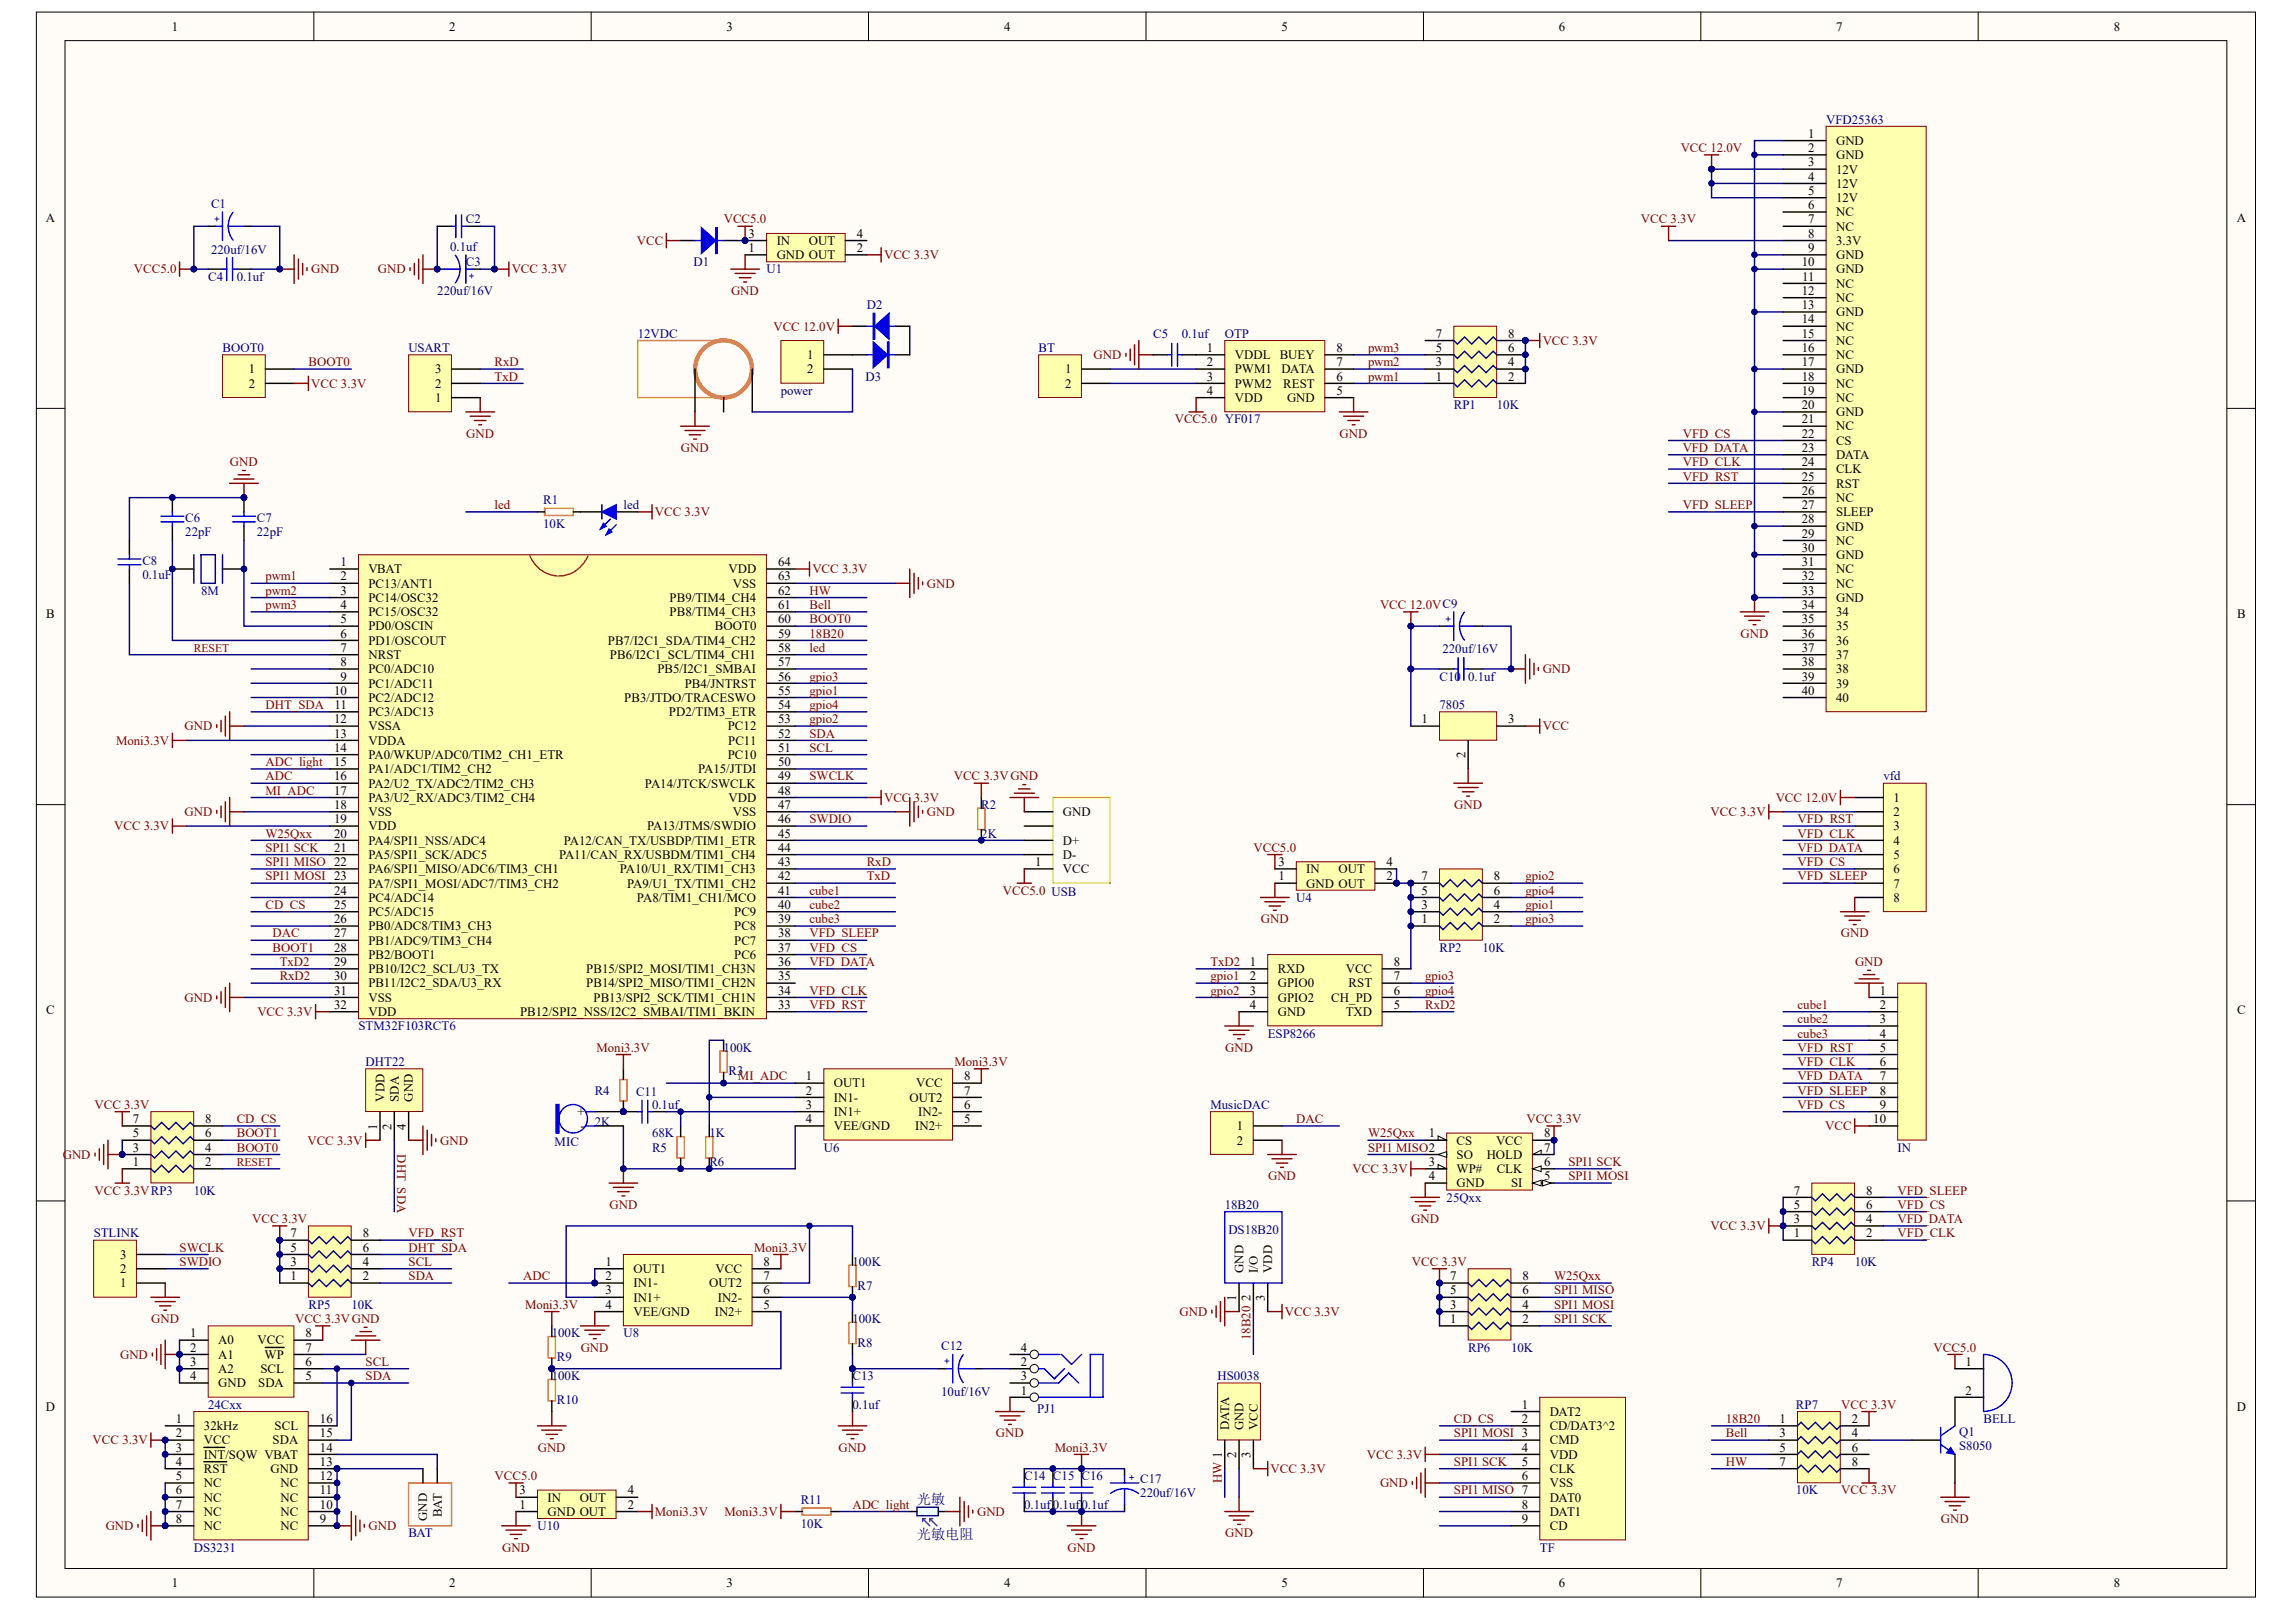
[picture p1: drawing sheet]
<svg xmlns="http://www.w3.org/2000/svg" width="287mm" height="202mm" viewBox="0 0 287 202" stroke-linecap="round" stroke-linejoin="round" font-family="sans-serif">
<defs><g id="words">
<g font-size="1.8" fill="#000080">
<text x="114.6" y="188">光敏</text>
<text x="114.6" y="192.2">光敏电阻</text>
</g>
<g font-size="1.6">
<text x="21.5" y="3.8">1</text>
<text x="56.1" y="3.8">2</text>
<text x="90.8" y="3.8">3</text>
<text x="125.5" y="3.8">4</text>
<text x="160.1" y="3.8">5</text>
<text x="194.8" y="3.8">6</text>
<text x="229.5" y="3.8">7</text>
<text x="264.2" y="3.8">8</text>
<text x="226" y="17.2">1</text>
<text x="226" y="19">2</text>
<text x="226" y="20.8">3</text>
<text x="226" y="22.6">4</text>
<text x="229.5" y="18.1">GND</text>
<text x="229.5" y="19.9">GND</text>
<text x="229.5" y="21.7">12V</text>
<text x="229.5" y="23.5">12V</text>
<text x="5.7" y="27.7">A</text>
<text x="93.6" y="29.7">3</text>
<text x="107.1" y="29.7">4</text>
<text x="226" y="24.4">5</text>
<text x="226" y="26.1">6</text>
<text x="226" y="27.9">7</text>
<text x="226" y="29.7">8</text>
<text x="229.5" y="25.3">12V</text>
<text x="229.5" y="27">NC</text>
<text x="229.5" y="28.8">NC</text>
<text x="279.5" y="27.7">A</text>
<text x="93.6" y="31.5">1</text>
<text x="97.1" y="32.4">GND OUT</text>
<text x="97.1" y="30.6">IN</text>
<text x="101.1" y="30.6">OUT</text>
<text x="107.1" y="31.5">2</text>
<text x="225.2" y="33.3">10</text>
<text x="225.2" y="35">11</text>
<text x="226" y="31.5">9</text>
<text x="229.5" y="30.6">3.3V</text>
<text x="229.5" y="32.4">GND</text>
<text x="229.5" y="34.2">GND</text>
<text x="229.5" y="36">NC</text>
<text x="225.2" y="36.8">12</text>
<text x="225.2" y="38.6">13</text>
<text x="225.2" y="40.4">14</text>
<text x="229.5" y="37.7">NC</text>
<text x="229.5" y="39.5">GND</text>
<text x="229.5" y="41.3">NC</text>
<text x="31.1" y="46.6">1</text>
<text x="54.4" y="46.6">3</text>
<text x="100.9" y="44.9">1</text>
<text x="100.9" y="46.6">2</text>
<text x="133.1" y="46.6">1</text>
<text x="150.8" y="44">1</text>
<text x="150.8" y="45.8">2</text>
<text x="150.8" y="47.6">3</text>
<text x="154.3" y="44.9">VDDL</text>
<text x="154.3" y="46.6">PWM1</text>
<text x="159.9" y="44.9">BUEY</text>
<text x="160.1" y="46.6">DATA</text>
<text x="167" y="47.6">6</text>
<text x="167" y="45.8">7</text>
<text x="167" y="44">8</text>
<text x="179.5" y="47.6">1</text>
<text x="179.5" y="45.8">3</text>
<text x="179.5" y="44">5</text>
<text x="179.5" y="42.2">7</text>
<text x="188.5" y="42.2">8</text>
<text x="188.5" y="44">6</text>
<text x="188.5" y="45.8">4</text>
<text x="188.5" y="47.6">2</text>
<text x="225.2" y="42.2">15</text>
<text x="225.2" y="44">16</text>
<text x="225.2" y="45.8">17</text>
<text x="225.2" y="47.6">18</text>
<text x="229.5" y="43.1">NC</text>
<text x="229.5" y="44.9">NC</text>
<text x="229.5" y="46.6">GND</text>
<text x="31.1" y="48.4">2</text>
<text x="54.4" y="50.2">1</text>
<text x="54.4" y="48.4">2</text>
<text x="133.1" y="48.4">2</text>
<text x="150.8" y="49.3">4</text>
<text x="154.3" y="48.4">PWM2</text>
<text x="154.3" y="50.2">VDD</text>
<text x="160.4" y="48.4">REST</text>
<text x="160.8" y="50.2">GND</text>
<text x="167" y="49.3">5</text>
<text x="225.2" y="49.3">19</text>
<text x="225.2" y="51.1">20</text>
<text x="225.2" y="52.9">21</text>
<text x="229.5" y="48.4">NC</text>
<text x="229.5" y="50.2">NC</text>
<text x="229.5" y="52">GND</text>
<text x="229.5" y="53.8">NC</text>
<text x="225.2" y="54.7">22</text>
<text x="225.2" y="56.5">23</text>
<text x="225.2" y="58.3">24</text>
<text x="229.5" y="55.6">CS</text>
<text x="229.5" y="57.4">DATA</text>
<text x="229.5" y="59.1">CLK</text>
<text x="225.2" y="60">25</text>
<text x="225.2" y="61.8">26</text>
<text x="225.2" y="63.6">27</text>
<text x="225.2" y="65.4">28</text>
<text x="229.5" y="60.9">RST</text>
<text x="229.5" y="62.7">NC</text>
<text x="229.5" y="64.5">SLEEP</text>
<text x="42.6" y="70.7">1</text>
<text x="46" y="71.6">VBAT</text>
<text x="91" y="71.6">VDD</text>
<text x="97.2" y="70.7">64</text>
<text x="225.2" y="67.2">29</text>
<text x="225.2" y="68.9">30</text>
<text x="225.2" y="70.7">31</text>
<text x="229.5" y="66.3">GND</text>
<text x="229.5" y="68.1">NC</text>
<text x="229.5" y="69.9">GND</text>
<text x="229.5" y="71.6">NC</text>
<text x="5.8" y="77.2">B</text>
<text x="42.6" y="72.5">2</text>
<text x="42.6" y="74.3">3</text>
<text x="42.6" y="76.1">4</text>
<text x="42.6" y="77.9">5</text>
<text x="46" y="73.4">PC13/ANT1</text>
<text x="46" y="75.2">PC14/OSC32</text>
<text x="46" y="77">PC15/OSC32</text>
<text x="83.7" y="77">PB8/TIM4_CH3</text>
<text x="83.7" y="75.2">PB9/TIM4_CH4</text>
<text x="91.6" y="73.4">VSS</text>
<text x="97.2" y="77.9">60</text>
<text x="97.2" y="76.1">61</text>
<text x="97.2" y="74.3">62</text>
<text x="97.2" y="72.5">63</text>
<text x="225.2" y="72.5">32</text>
<text x="225.2" y="74.3">33</text>
<text x="225.2" y="76.1">34</text>
<text x="225.2" y="77.9">35</text>
<text x="229.5" y="73.4">NC</text>
<text x="229.5" y="75.2">GND</text>
<text x="229.5" y="77">34</text>
<text x="279.6" y="77.2">B</text>
<text x="42.6" y="79.7">6</text>
<text x="42.6" y="81.4">7</text>
<text x="42.6" y="83.2">8</text>
<text x="46" y="78.8">PD0/OSCIN</text>
<text x="46" y="80.6">PD1/OSCOUT</text>
<text x="46" y="82.3">NRST</text>
<text x="76" y="80.6">PB7/I2C1_SDA/TIM4_CH2</text>
<text x="76.2" y="82.3">PB6/I2C1_SCL/TIM4_CH1</text>
<text x="89.3" y="78.8">BOOT0</text>
<text x="97.2" y="83.2">57</text>
<text x="97.2" y="81.4">58</text>
<text x="97.2" y="79.7">59</text>
<text x="225.2" y="79.7">36</text>
<text x="225.2" y="81.4">37</text>
<text x="225.2" y="83.2">38</text>
<text x="229.5" y="78.8">35</text>
<text x="229.5" y="80.6">36</text>
<text x="229.5" y="82.3">37</text>
<text x="41.8" y="86.8">10</text>
<text x="41.8" y="88.6">11</text>
<text x="42.6" y="85">9</text>
<text x="46" y="84.1">PC0/ADC10</text>
<text x="46" y="85.9">PC1/ADC11</text>
<text x="46" y="87.7">PC2/ADC12</text>
<text x="46" y="89.5">PC3/ADC13</text>
<text x="78" y="87.7">PB3/JTDO/TRACESWO</text>
<text x="82.2" y="84.1">PB5/I2C1_SMBAI</text>
<text x="83.6" y="89.5">PD2/TIM3_ETR</text>
<text x="85.6" y="85.9">PB4/JNTRST</text>
<text x="97.2" y="88.6">54</text>
<text x="97.2" y="86.8">55</text>
<text x="97.2" y="85">56</text>
<text x="225.2" y="85">39</text>
<text x="225.2" y="86.8">40</text>
<text x="229.5" y="84.1">38</text>
<text x="229.5" y="85.9">39</text>
<text x="229.5" y="87.7">40</text>
<text x="41.8" y="90.4">12</text>
<text x="41.8" y="92.2">13</text>
<text x="41.8" y="93.9">14</text>
<text x="41.8" y="95.7">15</text>
<text x="46" y="91.2">VSSA</text>
<text x="46" y="93">VDDA</text>
<text x="46" y="94.8">PA0/WKUP/ADC0/TIM2_CH1_ETR</text>
<text x="91" y="94.8">PC10</text>
<text x="91" y="91.2">PC12</text>
<text x="91" y="93">PC11</text>
<text x="97.2" y="95.7">50</text>
<text x="97.2" y="93.9">51</text>
<text x="97.2" y="92.2">52</text>
<text x="97.2" y="90.4">53</text>
<text x="177.7" y="90.4">1</text>
<text x="183.1" y="94.7" transform="rotate(-90 183.1 94.7)">2</text>
<text x="188.5" y="90.4">3</text>
<text x="41.8" y="97.5">16</text>
<text x="41.8" y="99.3">17</text>
<text x="41.8" y="101.1">18</text>
<text x="46" y="96.6">PA1/ADC1/TIM2_CH2</text>
<text x="46" y="98.4">PA2/U2_TX/ADC2/TIM2_CH3</text>
<text x="46" y="100.2">PA3/U2_RX/ADC3/TIM2_CH4</text>
<text x="46" y="102">VSS</text>
<text x="80.6" y="98.4">PA14/JTCK/SWCLK</text>
<text x="87.2" y="96.6">PA15/JTDI</text>
<text x="91" y="100.2">VDD</text>
<text x="91.6" y="102">VSS</text>
<text x="97.2" y="101.1">47</text>
<text x="97.2" y="99.3">48</text>
<text x="97.2" y="97.5">49</text>
<text x="132.8" y="102">GND</text>
<text x="236.6" y="100.2">1</text>
<text x="236.6" y="102">2</text>
<text x="41.8" y="102.9">19</text>
<text x="41.8" y="104.6">20</text>
<text x="41.8" y="106.4">21</text>
<text x="46" y="103.7">VDD</text>
<text x="46" y="105.5">PA4/SPI1_NSS/ADC4</text>
<text x="46" y="107.3">PA5/SPI1_SCK/ADC5</text>
<text x="69.9" y="107.3">PA11/CAN_RX/USBDM/TIM1_CH4</text>
<text x="70.5" y="105.5">PA12/CAN_TX/USBDP/TIM1_ETR</text>
<text x="80.9" y="103.7">PA13/JTMS/SWDIO</text>
<text x="97.2" y="106.4">44</text>
<text x="97.2" y="104.6">45</text>
<text x="97.2" y="102.9">46</text>
<text x="132.8" y="107.3">D-</text>
<text x="132.8" y="105.5">D+</text>
<text x="236.6" y="103.7">3</text>
<text x="236.6" y="105.5">4</text>
<text x="236.6" y="107.3">5</text>
<text x="41.8" y="111.8">24</text>
<text x="41.8" y="113.5">25</text>
<text x="46" y="109.1">PA6/SPI1_MISO/ADC6/TIM3_CH1</text>
<text x="46" y="110.9">PA7/SPI1_MOSI/ADC7/TIM3_CH2</text>
<text x="46" y="112.7">PC4/ADC14</text>
<text x="77.5" y="109.1">PA10/U1_RX/TIM1_CH3</text>
<text x="78.4" y="110.9">PA9/U1_TX/TIM1_CH2</text>
<text x="79.6" y="112.7">PA8/TIM1_CH1/MCO</text>
<text x="97.2" y="113.5">40</text>
<text x="97.2" y="111.8">41</text>
<text x="97.2" y="110">42</text>
<text x="97.2" y="108.2">43</text>
<text x="129.4" y="108.2">1</text>
<text x="132.8" y="109.1">VCC</text>
<text x="159.8" y="110">1</text>
<text x="159.8" y="108.2">3</text>
<text x="163.2" y="110.9">GND OUT</text>
<text x="163.2" y="109.1">IN</text>
<text x="167.3" y="109.1">OUT</text>
<text x="173.3" y="110">2</text>
<text x="173.3" y="108.2">4</text>
<text x="177.7" y="113.5">3</text>
<text x="177.7" y="111.8">5</text>
<text x="177.7" y="110">7</text>
<text x="186.7" y="110">8</text>
<text x="186.7" y="111.8">6</text>
<text x="186.7" y="113.5">4</text>
<text x="236.6" y="109.1">6</text>
<text x="236.6" y="110.9">7</text>
<text x="236.6" y="112.7">8</text>
<text x="41.8" y="115.3">26</text>
<text x="41.8" y="117.1">27</text>
<text x="41.8" y="118.9">28</text>
<text x="46" y="114.5">PC5/ADC15</text>
<text x="46" y="116.2">PB0/ADC8/TIM3_CH3</text>
<text x="46" y="118">PB1/ADC9/TIM3_CH4</text>
<text x="46" y="119.8">PB2/BOOT1</text>
<text x="91.8" y="119.8">PC6</text>
<text x="91.8" y="118">PC7</text>
<text x="91.8" y="116.2">PC8</text>
<text x="91.8" y="114.5">PC9</text>
<text x="97.2" y="118.9">37</text>
<text x="97.2" y="117.1">38</text>
<text x="97.2" y="115.3">39</text>
<text x="177.7" y="115.3">1</text>
<text x="186.7" y="115.3">2</text>
<text x="41.8" y="120.7">29</text>
<text x="41.8" y="122.5">30</text>
<text x="41.8" y="124.3">31</text>
<text x="46" y="121.6">PB10/I2C2_SCL/U3_TX</text>
<text x="46" y="123.4">PB11/I2C2_SDA/U3_RX</text>
<text x="46" y="125.2">VSS</text>
<text x="73.3" y="123.4">PB14/SPI2_MISO/TIM1_CH2N</text>
<text x="73.3" y="121.6">PB15/SPI2_MOSI/TIM1_CH3N</text>
<text x="74.2" y="125.2">PB13/SPI2_SCK/TIM1_CH1N</text>
<text x="97.2" y="124.3">34</text>
<text x="97.2" y="122.5">35</text>
<text x="97.2" y="120.7">36</text>
<text x="156.2" y="120.7">1</text>
<text x="156.2" y="122.5">2</text>
<text x="156.2" y="124.3">3</text>
<text x="159.7" y="121.6">RXD</text>
<text x="159.7" y="123.4">GPIO0</text>
<text x="159.7" y="125.2">GPIO2</text>
<text x="166.4" y="125.2">CH_PD</text>
<text x="168.2" y="121.6">VCC</text>
<text x="168.5" y="123.4">RST</text>
<text x="174.2" y="124.3">6</text>
<text x="174.2" y="122.5">7</text>
<text x="174.2" y="120.7">8</text>
<text x="234.9" y="124.3">1</text>
<text x="5.8" y="126.7">C</text>
<text x="41.8" y="126.1">32</text>
<text x="46" y="126.9">VDD</text>
<text x="65" y="126.9">PB12/SPI2_NSS/I2C2_SMBAI/TIM1_BKIN</text>
<text x="97.2" y="126.1">33</text>
<text x="156.2" y="126.1">4</text>
<text x="159.7" y="126.9">GND</text>
<text x="168.2" y="126.9">TXD</text>
<text x="174.2" y="126.1">5</text>
<text x="234.9" y="126.1">2</text>
<text x="234.9" y="127.8">3</text>
<text x="234.9" y="129.6">4</text>
<text x="234.9" y="131.4">5</text>
<text x="279.6" y="126.7">C</text>
<text x="48" y="137.6" transform="rotate(-90 48 137.6)">VDD</text>
<text x="49.8" y="137.6" transform="rotate(-90 49.8 137.6)">SDA</text>
<text x="51.6" y="137.6" transform="rotate(-90 51.6 137.6)">GND</text>
<text x="100.7" y="135">1</text>
<text x="100.7" y="136.8">2</text>
<text x="104.2" y="135.9">OUT1</text>
<text x="104.2" y="137.6">IN1-</text>
<text x="113.7" y="137.6">OUT2</text>
<text x="114.5" y="135.9">VCC</text>
<text x="120.5" y="136.8">7</text>
<text x="120.5" y="135">8</text>
<text x="234.9" y="133.2">6</text>
<text x="234.9" y="135">7</text>
<text x="234.9" y="136.8">8</text>
<text x="16.6" y="143.9">3</text>
<text x="16.6" y="142.1">5</text>
<text x="16.6" y="140.3">7</text>
<text x="25.7" y="140.3">8</text>
<text x="25.7" y="142.1">6</text>
<text x="25.7" y="143.9">4</text>
<text x="47.1" y="141.1" transform="rotate(-90 47.1 141.1)">1</text>
<text x="48.9" y="141.1" transform="rotate(-90 48.9 141.1)">2</text>
<text x="50.7" y="141.1" transform="rotate(-90 50.7 141.1)">4</text>
<text x="72.2" y="139.4">+</text>
<text x="72.5" y="141.2">-</text>
<text x="100.7" y="138.5">3</text>
<text x="100.7" y="140.3">4</text>
<text x="104.2" y="139.4">IN1+</text>
<text x="104.2" y="141.2">VEE/GND</text>
<text x="114.4" y="141.2">IN2+</text>
<text x="114.7" y="139.4">IN2-</text>
<text x="120.5" y="140.3">5</text>
<text x="120.5" y="138.5">6</text>
<text x="154.6" y="141.2">1</text>
<text x="154.6" y="143">2</text>
<text x="178.5" y="142.1">1</text>
<text x="182" y="143">CS</text>
<text x="187" y="143">VCC</text>
<text x="193" y="143.9">7</text>
<text x="193" y="142.1">8</text>
<text x="234.1" y="140.3">10</text>
<text x="234.9" y="138.5">9</text>
<text x="16.6" y="145.7">1</text>
<text x="25.7" y="145.7">2</text>
<text x="178.5" y="145.7">3</text>
<text x="178.5" y="147.5">4</text>
<text x="182" y="144.8">SO</text>
<text x="182" y="146.6">WP#</text>
<text x="182" y="148.4">GND</text>
<text x="185.8" y="144.8">HOLD</text>
<text x="187" y="146.6">CLK</text>
<text x="188.8" y="148.4">SI</text>
<text x="193" y="147.5">5</text>
<text x="193" y="145.7">6</text>
<text x="224.2" y="149.2">7</text>
<text x="233.2" y="149.2">8</text>
<text x="36.3" y="154.6">7</text>
<text x="45.4" y="154.6">8</text>
<text x="224.2" y="154.6">1</text>
<text x="224.2" y="152.8">3</text>
<text x="224.2" y="151">5</text>
<text x="233.2" y="151">6</text>
<text x="233.2" y="152.8">4</text>
<text x="233.2" y="154.6">2</text>
<text x="15" y="160.8">1</text>
<text x="15" y="159.1">2</text>
<text x="15" y="157.3">3</text>
<text x="36.3" y="159.9">1</text>
<text x="36.3" y="158.2">3</text>
<text x="36.3" y="156.4">5</text>
<text x="45.4" y="156.4">6</text>
<text x="45.4" y="158.2">4</text>
<text x="45.4" y="159.9">2</text>
<text x="75.7" y="158.2">1</text>
<text x="75.7" y="159.9">2</text>
<text x="75.7" y="161.7">3</text>
<text x="79.2" y="159.1">OUT1</text>
<text x="79.2" y="160.8">IN1-</text>
<text x="88.6" y="160.8">OUT2</text>
<text x="89.4" y="159.1">VCC</text>
<text x="95.4" y="161.7">6</text>
<text x="95.4" y="159.9">7</text>
<text x="95.4" y="158.2">8</text>
<text x="155.4" y="159" transform="rotate(-90 155.4 159)">GND</text>
<text x="157.2" y="159" transform="rotate(-90 157.2 159)">I/O</text>
<text x="159" y="159" transform="rotate(-90 159 159)">VDD</text>
<text x="181.2" y="161.7">5</text>
<text x="181.2" y="159.9">7</text>
<text x="190.3" y="159.9">8</text>
<text x="190.3" y="161.7">6</text>
<text x="23.8" y="167.1">1</text>
<text x="27.3" y="168">A0</text>
<text x="32.2" y="168">VCC</text>
<text x="38.2" y="167.1">8</text>
<text x="75.7" y="163.5">4</text>
<text x="79.2" y="162.6">IN1+</text>
<text x="79.2" y="164.4">VEE/GND</text>
<text x="89.3" y="164.4">IN2+</text>
<text x="89.7" y="162.6">IN2-</text>
<text x="95.4" y="163.5">5</text>
<text x="154.5" y="162.5" transform="rotate(-90 154.5 162.5)">1</text>
<text x="156.3" y="162.5" transform="rotate(-90 156.3 162.5)">2</text>
<text x="158.1" y="162.5" transform="rotate(-90 158.1 162.5)">3</text>
<text x="181.2" y="165.3">1</text>
<text x="181.2" y="163.5">3</text>
<text x="190.3" y="163.5">4</text>
<text x="190.3" y="165.3">2</text>
<text x="23.8" y="168.9">2</text>
<text x="23.8" y="170.7">3</text>
<text x="23.8" y="172.4">4</text>
<text x="27.3" y="169.8">A1</text>
<text x="27.3" y="171.5">A2</text>
<text x="27.3" y="173.3">GND</text>
<text x="32.3" y="173.3">SDA</text>
<text x="32.5" y="171.5">SCL</text>
<text x="33.1" y="169.8">WP</text>
<text x="38.2" y="172.4">5</text>
<text x="38.2" y="170.7">6</text>
<text x="38.2" y="168.9">7</text>
<text x="127.6" y="168.9">4</text>
<text x="127.6" y="172.4">3</text>
<text x="127.6" y="170.7">2</text>
<text x="245.6" y="170.7">1</text>
<text x="5.7" y="176.2">D</text>
<text x="22" y="177.8">1</text>
<text x="22" y="179.6">2</text>
<text x="25.5" y="178.7">32kHz</text>
<text x="34.3" y="178.7">SCL</text>
<text x="40" y="179.6">15</text>
<text x="40" y="177.8">16</text>
<text x="127.6" y="174.2">1</text>
<text x="153.6" y="178.7" transform="rotate(-90 153.6 178.7)">DATA</text>
<text x="155.4" y="178.7" transform="rotate(-90 155.4 178.7)">GND</text>
<text x="157.2" y="178.7" transform="rotate(-90 157.2 178.7)">VCC</text>
<text x="190.2" y="176">1</text>
<text x="190.2" y="177.8">2</text>
<text x="193.7" y="176.9">DAT2</text>
<text x="193.7" y="178.7">CD/DAT3^2</text>
<text x="222.4" y="177.8">1</text>
<text x="222.4" y="179.6">3</text>
<text x="231.4" y="179.6">4</text>
<text x="231.4" y="177.8">2</text>
<text x="245.6" y="174.2">2</text>
<text x="279.5" y="176.2">D</text>
<text x="22" y="181.4">3</text>
<text x="22" y="183.1">4</text>
<text x="22" y="184.9">5</text>
<text x="25.5" y="180.5">VCC</text>
<text x="25.5" y="182.2">INT/SQW VBAT</text>
<text x="25.5" y="184">RST</text>
<text x="25.5" y="185.8">NC</text>
<text x="33.8" y="184">GND</text>
<text x="34.1" y="180.5">SDA</text>
<text x="35" y="185.8">NC</text>
<text x="40" y="184.9">12</text>
<text x="40" y="183.1">13</text>
<text x="40" y="181.4">14</text>
<text x="154.5" y="182.2" transform="rotate(-90 154.5 182.2)">2</text>
<text x="156.3" y="182.2" transform="rotate(-90 156.3 182.2)">3</text>
<text x="190.2" y="181.4">4</text>
<text x="190.2" y="183.1">5</text>
<text x="190.2" y="184.9">6</text>
<text x="193.7" y="180.5">CMD</text>
<text x="193.7" y="182.2">VDD</text>
<text x="193.7" y="184">CLK</text>
<text x="193.7" y="185.8">VSS</text>
<text x="222.4" y="181.4">5</text>
<text x="222.4" y="183.1">7</text>
<text x="231.4" y="183.1">8</text>
<text x="231.4" y="181.4">6</text>
<text x="22" y="186.7">6</text>
<text x="22" y="188.5">7</text>
<text x="22" y="190.3">8</text>
<text x="25.5" y="187.6">NC</text>
<text x="25.5" y="189.4">NC</text>
<text x="25.5" y="191.2">NC</text>
<text x="35" y="191.2">NC</text>
<text x="35" y="189.4">NC</text>
<text x="35" y="187.6">NC</text>
<text x="40" y="190.3">9</text>
<text x="40" y="188.5">10</text>
<text x="40" y="186.7">11</text>
<text x="53.4" y="190" transform="rotate(-90 53.4 190)">GND</text>
<text x="55.2" y="189.6" transform="rotate(-90 55.2 189.6)">BAT</text>
<text x="64.9" y="188.5">1</text>
<text x="64.9" y="186.7">3</text>
<text x="68.4" y="189.4">GND OUT</text>
<text x="68.4" y="187.6">IN</text>
<text x="72.4" y="187.6">OUT</text>
<text x="78.4" y="188.5">2</text>
<text x="78.4" y="186.7">4</text>
<text x="190.2" y="188.5">8</text>
<text x="190.2" y="190.3">9</text>
<text x="193.7" y="187.6">DAT0</text>
<text x="193.7" y="189.4">DAT1</text>
<text x="193.7" y="191.2">CD</text>
<text x="21.5" y="198.3">1</text>
<text x="56.1" y="198.3">2</text>
<text x="90.8" y="198.3">3</text>
<text x="125.5" y="198.3">4</text>
<text x="160.1" y="198.3">5</text>
<text x="194.8" y="198.3">6</text>
<text x="229.5" y="198.3">7</text>
<text x="264.2" y="198.3">8</text>
</g>
<g font-size="1.6" fill="#000080">
<text x="228.2" y="15.4">VFD25363</text>
<text x="26.4" y="26">C1</text>
<text x="58.2" y="27.9">C2</text>
<text x="26" y="35">C4</text>
<text x="26.4" y="31.7">220uf/16V</text>
<text x="29.6" y="35">0.1uf</text>
<text x="56.3" y="31.3">0.1uf</text>
<text x="58.2" y="33.3">C3</text>
<text x="86.7" y="33.3">D1</text>
<text x="95.8" y="34.2">U1</text>
<text x="54.6" y="36.8">220uf/16V</text>
<text x="108.3" y="38.6">D2</text>
<text x="27.8" y="44">BOOT0</text>
<text x="51.1" y="44">USART</text>
<text x="79.7" y="42.2">12VDC</text>
<text x="108.2" y="47.6">D3</text>
<text x="129.8" y="44">BT</text>
<text x="144.1" y="42.2">C5</text>
<text x="147.7" y="42.2">0.1uf</text>
<text x="153.1" y="42.2">OTP</text>
<text x="97.6" y="49.3">power</text>
<text x="181.7" y="51.1">RP1</text>
<text x="187.1" y="51.1">10K</text>
<text x="23.2" y="65.2">C6</text>
<text x="32.1" y="65.2">C7</text>
<text x="67.9" y="63">R1</text>
<text x="77.9" y="63.6">led</text>
<text x="17.8" y="70.6">C8</text>
<text x="23.2" y="67">22pF</text>
<text x="32.1" y="67">22pF</text>
<text x="67.9" y="66">10K</text>
<text x="17.8" y="72.3">0.1uF</text>
<text x="25.1" y="74.3">8M</text>
<text x="180.3" y="81.6">220uf/16V</text>
<text x="179.9" y="88.6">7805</text>
<text x="179.9" y="85">C10</text>
<text x="183.5" y="85">0.1uf</text>
<text x="122.6" y="101.1">R2</text>
<text x="235.4" y="97.5">vfd</text>
<text x="122.6" y="104.6">2K</text>
<text x="162" y="112.7">U4</text>
<text x="179.9" y="118.9">RP2</text>
<text x="185.3" y="118.9">10K</text>
<text x="44.8" y="128.7">STM32F103RCT6</text>
<text x="90.4" y="131.4">100K</text>
<text x="158.4" y="129.6">ESP8266</text>
<text x="45.7" y="133.2">DHT22</text>
<text x="74.3" y="136.8">R4</text>
<text x="79.5" y="136.9">C11</text>
<text x="91.1" y="134.4">R3</text>
<text x="69.3" y="143.2">MIC</text>
<text x="74.3" y="140.7">2K</text>
<text x="81.5" y="138.5">0.1uf</text>
<text x="81.5" y="142.1">68K</text>
<text x="81.5" y="143.9">R5</text>
<text x="88.7" y="142.1">1K</text>
<text x="103" y="143.9">U6</text>
<text x="151.3" y="138.5">MusicDAC</text>
<text x="237.1" y="143.9">IN</text>
<text x="24.2" y="149.2">10K</text>
<text x="88.7" y="145.7">R6</text>
<text x="11.7" y="154.6">STLINK</text>
<text x="153.1" y="151">18B20</text>
<text x="153.5" y="154.1">DS18B20</text>
<text x="180.8" y="150.1">25Qxx</text>
<text x="106.5" y="158.2">100K</text>
<text x="107.2" y="161.1">R7</text>
<text x="226.4" y="158.2">RP4</text>
<text x="231.8" y="158.2">10K</text>
<text x="38.5" y="163.5">RP5</text>
<text x="43.9" y="163.5">10K</text>
<text x="69" y="167.1">100K</text>
<text x="77.9" y="167.1">U8</text>
<text x="106.5" y="165.3">100K</text>
<text x="69" y="172.4">100K</text>
<text x="69.6" y="170">R9</text>
<text x="106.5" y="172.4">C13</text>
<text x="107.2" y="168.2">R8</text>
<text x="117.6" y="168.7">C12</text>
<text x="152.2" y="172.4">HS0038</text>
<text x="183.5" y="168.9">RP6</text>
<text x="188.8" y="168.9">10K</text>
<text x="26" y="176">24Cxx</text>
<text x="69.6" y="175.4">R10</text>
<text x="106.5" y="176">0.1uf</text>
<text x="117.6" y="174.4">10uf/16V</text>
<text x="129.6" y="176.5">PJ1</text>
<text x="224.4" y="176">RP7</text>
<text x="244.8" y="179.4">Q1</text>
<text x="247.9" y="177.8">BELL</text>
<text x="128" y="184.9">C14 C15 C16</text>
<text x="142.5" y="185.3">C17</text>
<text x="244.8" y="181.2">S8050</text>
<text x="67.2" y="191.2">U10</text>
<text x="100.1" y="187.9">R11</text>
<text x="100.1" y="190.9">10K</text>
<text x="128" y="188.5">0.1uf0.1uf0.1uf</text>
<text x="142.5" y="187.1">220uf/16V</text>
<text x="224.4" y="186.7">10K</text>
<text x="24.2" y="193.8">DS3231</text>
<text x="51.1" y="192.1">BAT</text>
<text x="192.4" y="193.8">TF</text>
</g>
<g font-size="1.6" fill="#800000">
<text x="210" y="19">VCC 12.0V</text>
<text x="90.4" y="27.9">VCC5.0</text>
<text x="205.1" y="27.9">VCC 3.3V</text>
<text x="16.7" y="34.2">VCC5.0</text>
<text x="38.9" y="34.2">GND</text>
<text x="47.2" y="34.2">GND</text>
<text x="63.9" y="34.2">VCC 3.3V</text>
<text x="79.6" y="30.6">VCC</text>
<text x="110.5" y="32.4">VCC 3.3V</text>
<text x="91.4" y="36.8">GND</text>
<text x="96.7" y="41.3">VCC 12.0V</text>
<text x="38.5" y="45.8">BOOT0</text>
<text x="61.8" y="47.6">TxD</text>
<text x="61.8" y="45.8">RxD</text>
<text x="136.7" y="44.9">GND</text>
<text x="171" y="47.6">pwm1</text>
<text x="171" y="45.8">pwm2</text>
<text x="171" y="44">pwm3</text>
<text x="192.8" y="43.1">VCC 3.3V</text>
<text x="38.9" y="48.4">VCC 3.3V</text>
<text x="146.8" y="52.9">VCC5.0 YF017</text>
<text x="28.7" y="58.3">GND</text>
<text x="58.3" y="54.7">GND</text>
<text x="85.1" y="56.5">GND</text>
<text x="167.4" y="54.7">GND</text>
<text x="210.3" y="54.7">VFD_CS</text>
<text x="210.3" y="56.5">VFD_DATA</text>
<text x="210.3" y="58.3">VFD_CLK</text>
<text x="61.8" y="63.6">led</text>
<text x="81.8" y="64.5">VCC 3.3V</text>
<text x="210.3" y="60">VFD_RST</text>
<text x="210.3" y="63.6">VFD_SLEEP</text>
<text x="101.5" y="71.6">VCC 3.3V</text>
<text x="33.2" y="72.5">pwm1</text>
<text x="33.2" y="74.3">pwm2</text>
<text x="33.2" y="76.1">pwm3</text>
<text x="101.2" y="77.9">BOOT0</text>
<text x="101.2" y="74.3">HW</text>
<text x="101.2" y="76.1">Bell</text>
<text x="115.8" y="73.4">GND</text>
<text x="172.5" y="76.1">VCC 12.0VC9</text>
<text x="101.2" y="79.7">18B20</text>
<text x="101.2" y="81.4">led</text>
<text x="217.5" y="79.7">GND</text>
<text x="33.2" y="88.6">DHT_SDA</text>
<text x="101.2" y="86.8">gpio1</text>
<text x="101.2" y="85">gpio3</text>
<text x="101.2" y="88.6">gpio4</text>
<text x="192.8" y="84.1">GND</text>
<text x="14.5" y="93">Moni3.3V</text>
<text x="23.1" y="91.2">GND</text>
<text x="33.2" y="95.7">ADC_light</text>
<text x="101.2" y="93.9">SCL</text>
<text x="101.2" y="92.2">SDA</text>
<text x="101.2" y="90.4">gpio2</text>
<text x="192.8" y="91.2">VCC</text>
<text x="23.1" y="102">GND</text>
<text x="33.2" y="97.5">ADC</text>
<text x="33.2" y="99.3">MI_ADC</text>
<text x="101.2" y="97.5">SWCLK</text>
<text x="110.5" y="100.2">VCC 3.3V</text>
<text x="115.8" y="102">GND</text>
<text x="119.2" y="97.5">VCC 3.3VGND</text>
<text x="181.7" y="101.1">GND</text>
<text x="213.8" y="102">VCC 3.3V</text>
<text x="221.9" y="100.2">VCC 12.0V</text>
<text x="14.3" y="103.7">VCC 3.3V</text>
<text x="33.2" y="106.4">SPI1 SCK</text>
<text x="33.2" y="104.6">W25Qxx</text>
<text x="101.2" y="102.9">SWDIO</text>
<text x="156.7" y="106.4">VCC5.0</text>
<text x="224.6" y="106.4">VFD_DATA</text>
<text x="224.6" y="104.6">VFD_CLK</text>
<text x="224.6" y="102.9">VFD_RST</text>
<text x="33.2" y="108.2">SPI1 MISO 22</text>
<text x="33.2" y="110">SPI1 MOSI 23</text>
<text x="33.2" y="113.5">CD_CS</text>
<text x="101.2" y="111.8">cube1</text>
<text x="101.2" y="113.5">cube2</text>
<text x="108.3" y="110">TxD</text>
<text x="108.3" y="108.2">RxD</text>
<text x="125.3" y="111.8">VCC5.0 USB</text>
<text x="190.6" y="113.5">gpio1</text>
<text x="190.6" y="110">gpio2</text>
<text x="190.6" y="111.8">gpio4</text>
<text x="224.6" y="108.2">VFD_CS</text>
<text x="224.6" y="110">VFD_SLEEP</text>
<text x="34.1" y="118.9">BOOT1</text>
<text x="34.1" y="117.1">DAC</text>
<text x="101.2" y="118.9">VFD_CS</text>
<text x="101.2" y="117.1">VFD_SLEEP</text>
<text x="101.2" y="115.3">cube3</text>
<text x="157.6" y="115.3">GND</text>
<text x="190.6" y="115.3">gpio3</text>
<text x="230" y="117.1">GND</text>
<text x="23.1" y="125.2">GND</text>
<text x="35" y="120.7">TxD2</text>
<text x="35" y="122.5">RxD2</text>
<text x="101.2" y="120.7">VFD_DATA</text>
<text x="101.2" y="124.3">VFD_CLK</text>
<text x="151.3" y="120.7">TxD2</text>
<text x="151.3" y="122.5">gpio1</text>
<text x="151.3" y="124.3">gpio2</text>
<text x="178.1" y="122.5">gpio3</text>
<text x="178.1" y="124.3">gpio4</text>
<text x="231.8" y="120.7">GND</text>
<text x="32.2" y="126.9">VCC 3.3V</text>
<text x="74.6" y="131.4">Moni3.3V</text>
<text x="101.2" y="126.1">VFD_RST</text>
<text x="153.1" y="131.4">GND</text>
<text x="178.1" y="126.1">RxD2</text>
<text x="224.6" y="131.4">VFD_RST</text>
<text x="224.6" y="126.1">cube1</text>
<text x="224.6" y="127.8">cube2</text>
<text x="224.6" y="129.6">cube3</text>
<text x="92.2" y="135">MI_ADC</text>
<text x="119.3" y="133.2">Moni3.3V</text>
<text x="224.6" y="135">VFD_DATA</text>
<text x="224.6" y="133.2">VFD_CLK</text>
<text x="224.6" y="136.8">VFD_SLEEP</text>
<text x="11.8" y="138.5">VCC 3.3V</text>
<text x="29.6" y="142.1">BOOT1</text>
<text x="29.6" y="143.9">BOOT0</text>
<text x="29.6" y="140.3">CD_CS</text>
<text x="38.4" y="143">VCC 3.3V</text>
<text x="55" y="143">GND</text>
<text x="162" y="140.3">DAC</text>
<text x="171" y="143.9">SPI1 MISO2</text>
<text x="171" y="142.1">W25Qxx</text>
<text x="190.8" y="140.3">VCC 3.3V</text>
<text x="224.6" y="138.5">VFD_CS</text>
<text x="228.1" y="141.2">VCC</text>
<text x="7.8" y="144.8">GND</text>
<text x="11.8" y="149.2">VCC 3.3VRP3</text>
<text x="49.6" y="144.2" transform="rotate(90 49.6 144.2)">DHT_SDA</text>
<text x="158.5" y="147.5">GND</text>
<text x="169" y="146.6">VCC 3.3V</text>
<text x="196" y="145.7">SPI1 SCK</text>
<text x="196" y="147.5">SPI1 MOSI</text>
<text x="237.1" y="149.2">VFD_SLEEP</text>
<text x="31.5" y="152.8">VCC 3.3V</text>
<text x="51.1" y="154.6">VFD_RST</text>
<text x="76.2" y="151">GND</text>
<text x="176.4" y="152.8">GND</text>
<text x="213.8" y="153.7">VCC 3.3V</text>
<text x="237.1" y="154.6">VFD_CLK</text>
<text x="237.1" y="152.8">VFD_DATA</text>
<text x="237.1" y="151">VFD_CS</text>
<text x="22.4" y="156.4">SWCLK</text>
<text x="22.4" y="158.2">SWDIO</text>
<text x="51.1" y="158.2">SCL</text>
<text x="51.1" y="159.9">SDA</text>
<text x="51.1" y="156.4">DHT_SDA</text>
<text x="65.4" y="159.9">ADC</text>
<text x="94.3" y="156.4">Moni3.3V</text>
<text x="176.4" y="158.2">VCC 3.3V</text>
<text x="194.2" y="159.9">W25Qxx</text>
<text x="194.2" y="161.7">SPI1 MISO</text>
<text x="18.9" y="165.3">GND</text>
<text x="36.9" y="165.3">VCC 3.3VGND</text>
<text x="65.6" y="163.5">Moni3.3V</text>
<text x="147.4" y="164.4">GND</text>
<text x="156.3" y="167.4" transform="rotate(-90 156.3 167.4)">18B20</text>
<text x="160.6" y="164.4">VCC 3.3V</text>
<text x="194.2" y="165.3">SPI1 SCK</text>
<text x="194.2" y="163.5">SPI1 MOSI</text>
<text x="15" y="169.8">GND</text>
<text x="45.7" y="170.7">SCL</text>
<text x="45.7" y="172.4">SDA</text>
<text x="72.6" y="168.9">GND</text>
<text x="241.6" y="168.9">VCC5.0</text>
<text x="124.5" y="179.6">GND</text>
<text x="181.7" y="179.6">SPI1 MOSI 3</text>
<text x="181.7" y="177.8">CD_CS</text>
<text x="215.7" y="177.8">18B20</text>
<text x="215.7" y="179.6">Bell</text>
<text x="230.1" y="176">VCC 3.3V</text>
<text x="11.6" y="180.5">VCC 3.3V</text>
<text x="61.8" y="184.9">VCC5.0</text>
<text x="67.2" y="181.4">GND</text>
<text x="104.8" y="181.4">GND</text>
<text x="131.8" y="181.4">Moni3.3V</text>
<text x="152.7" y="185.3" transform="rotate(-90 152.7 185.3)">HW 1</text>
<text x="158.8" y="184">VCC 3.3V</text>
<text x="170.8" y="182.2">VCC 3.3V</text>
<text x="172.5" y="185.8">GND</text>
<text x="181.7" y="183.1">SPI1 SCK</text>
<text x="215.7" y="183.1">HW</text>
<text x="13.2" y="191.2">GND</text>
<text x="46" y="191.2">GND</text>
<text x="81.8" y="189.4">Moni3.3V</text>
<text x="90.6" y="189.4">Moni3.3V</text>
<text x="106.5" y="188.5">ADC_light</text>
<text x="122.1" y="189.4">GND</text>
<text x="181.7" y="186.7">SPI1 MISO 7</text>
<text x="230.1" y="186.7">VCC 3.3V</text>
<text x="242.6" y="190.3">GND</text>
<text x="62.7" y="193.8">GND</text>
<text x="133.4" y="193.8">GND</text>
<text x="153.1" y="192.1">GND</text>
</g>
<g font-size="1.5" fill="#800000">
<text x="24.2" y="81.5">RESET</text>
<text x="29.6" y="145.7">RESET</text>
</g>
<g font-size="1.3" fill="#000080">
<text x="27.5" y="27.7" transform="rotate(-90 27.5 27.7)">+</text>
<text x="58.5" y="34.2" transform="rotate(90 58.5 34.2)">+</text>
<text x="181.4" y="77.7" transform="rotate(-90 181.4 77.7)">+</text>
<text x="118.8" y="170.5" transform="rotate(-90 118.8 170.5)">+</text>
<text x="141.1" y="185">+</text>
</g>
</g></defs>
<g fill="#fffcf8" stroke="#000" stroke-width=".12">
<path d="M4.5 1.5h277.4v198h-277.4z"/>
<path d="M8.1 5.1h270.2v190.9h-270.2z"/>
</g>
<g fill="none" stroke="#000" stroke-width=".12">
<path d="M39.2 1.5v3.6M73.9 1.5v3.6M108.5 1.5v3.6M143.2 1.5v3.6M177.9 1.5v3.6M212.6 1.5v3.6M247.2 1.5v3.6M4.5 51h3.6M278.3 51h3.6M4.5 100.5h3.6M278.3 100.5h3.6M4.5 150h3.6"/>
<path d="M278.3 150h3.6M39.2 196v3.5M73.9 196v3.5M108.5 196v3.5M143.2 196v3.5M177.9 196v3.5M212.6 196v3.5M247.2 196v3.5"/>
</g>
<path d="M29.2 59.8h2.5M29.8 59.3h1.4M30.3 58.8h.4M28.7 60.4h3.6M30.5 60.4v1.8" fill="none" stroke="#800000" stroke-width=".18"/>
<circle cx="30.5" cy="62.2" r=".35" fill="#000080" stroke="#000080" stroke-width=".12"/>
<path d="M152.2 172.8h5.3v7.1h-5.3z" fill="#ffffb0" stroke="#800000" stroke-width=".12"/>
<path d="M153.1 179.9v3.6M154.8 179.9v3.6M156.6 179.9v3.6" fill="none" stroke="#000" stroke-width=".18"/>
<path d="M153.1 188.8h3.5M153.6 189.4h2.5M154.1 189.9h1.5M154.7 190.4h.3M154.8 187.1v1.7" fill="none" stroke="#800000" stroke-width=".18"/>
<path d="M31.4 94.3h9.8M31.4 96.1h9.8M31.4 112.1h9.8M154.8 183.5v3.6" fill="none" stroke="#000080" stroke-width=".18"/>
<path d="M183.5 158.5h5.3v8.9h-5.3z" fill="#ffffb0" stroke="#800000" stroke-width=".12"/>
<path d="M179.9 165.6h3.6M179.9 163.9h3.6M179.9 162.1h3.6M179.9 160.3h3.6M188.8 165.6h3.6M188.8 163.9h3.6M188.8 162.1h3.6M188.8 160.3h3.6" fill="none" stroke="#000" stroke-width=".18"/>
<g fill="#000080" stroke="#000080" stroke-width=".12">
<circle cx="179.9" cy="163.9" r=".35"/>
<circle cx="179.9" cy="162.1" r=".35"/>
<circle cx="179.9" cy="160.3" r=".35"/>
</g>
<path d="M183.5 165.6l.4 .5 .9-.9 .9 .9 .9-.9 .9 .9 .9-.9 .4 .4M183.5 163.9l.4 .4 .9-.9 .9 .9 .9-.9 .9 .9 .9-.9 .4 .5M183.5 162.1l.4 .4 .9-.9 .9 .9 .9-.9 .9 .9 .9-.9 .4 .5M183.5 160.3l.4 .4 .9-.9 .9 .9 .9-.9 .9 .9 .9-.9 .4 .5" fill="none" stroke="#0c0087" stroke-width=".18"/>
<path d="M31.4 110.3h9.8M31.4 108.6h9.8M31.4 106.8h9.8M179.9 160.3v5.3" fill="none" stroke="#000080" stroke-width=".18"/>
<path d="M21.5 102.3v1.8M21.5 103.2h1.8M39.4 125.5v1.8M39.4 126.4h1.8M179 158.5h1.8M179.9 158.5v1.8M156.6 183.5h1.8M158.4 182.6v1.8" fill="none" stroke="#800000" stroke-width=".18"/>
<path d="M180.8 141.6h10.7v7.1h-10.7z" fill="#ffffb0" stroke="#800000" stroke-width=".12"/>
<path d="M178.1 142.5h2.7M178.1 144.2h2.7" fill="none" stroke="#000" stroke-width=".18"/>
<path d="M179.7 141.9l1.1 .6h-1.1z" fill="none" stroke="#000" stroke-width=".12"/>
<path d="M179.7 144.2l1.1-.3v.7z" fill="#fffcf8" stroke="#000" stroke-width=".12"/>
<path d="M178.1 146h2.7M178.1 147.8h2.7M191.5 147.8h2.7" fill="none" stroke="#000" stroke-width=".18"/>
<path d="M179.7 145.5l1.1 .5h-1.1z" fill="none" stroke="#000" stroke-width=".12"/>
<g fill="#fffcf8" stroke="#000" stroke-width=".12">
<path d="M191.5 147.8l1.1-.4v.8z"/>
<path d="M192.8 147.4l1.1 .4-1.1 .4z"/>
</g>
<path d="M191.5 146h2.7" fill="none" stroke="#000" stroke-width=".18"/>
<path d="M191.5 146l1.1-.3v.7z" fill="#fffcf8" stroke="#000" stroke-width=".12"/>
<path d="M191.5 144.2h2.7M191.5 142.5h2.7M126.2 169.2h3.6" fill="none" stroke="#000" stroke-width=".18"/>
<path d="M191.5 144.2l1.1-.5v.5z" fill="none" stroke="#000" stroke-width=".12"/>
<circle cx="194.2" cy="142.4" r=".35" fill="#000080" stroke="#000080" stroke-width=".12"/>
<path d="M171 142.5h7.1M171 144.2h7.1M194.2 147.8h7.2M194.2 146h7.2M194.2 142.5v1.7M192.4 160.3h9M192.4 162.1h9M192.4 163.9h9M192.4 165.6h9M153.1 183.5v3.6" fill="none" stroke="#000080" stroke-width=".18"/>
<path d="M176.3 149.6h3.6M176.3 145.1v1.8M176.3 146h1.8M176.9 150.1h2.5M177.4 150.7h1.4M177.9 151.2h.4M178.1 147.8v1.8M193.3 140.7h1.8M194.2 140.7v1.8" fill="none" stroke="#800000" stroke-width=".18"/>
<circle cx="129.3" cy="169.2" r=".53" fill="#fffcf8" stroke="#000" stroke-width=".12"/>
<path d="M126.2 172.8h3.6" fill="none" stroke="#000" stroke-width=".18"/>
<circle cx="129.3" cy="172.8" r=".53" fill="#fffcf8" stroke="#000" stroke-width=".12"/>
<path d="M126.2 174.6h3.6" fill="none" stroke="#000" stroke-width=".18"/>
<circle cx="129.3" cy="174.6" r=".53" fill="#fffcf8" stroke="#000" stroke-width=".12"/>
<path d="M129.8 169.2h2.7M129.8 174.6h8v-5.4h-1.6v5.4M129.8 172.8h2.5l1.3-1.3 1.2 1.3M132.7 169.2l1.2 1.3 1.3-1.3" fill="none" stroke="#00f" stroke-width=".18"/>
<path d="M126.2 171h3.6" fill="none" stroke="#000" stroke-width=".18"/>
<circle cx="129.3" cy="171" r=".53" fill="#fffcf8" stroke="#000" stroke-width=".12"/>
<g fill="none" stroke="#00f" stroke-width=".18">
<path d="M14.7 70.6h2.9M14.7 69.8h2.9M16.2 69.3v.5M16.2 70.6v.5M20.1 65.2h2.9M20.1 64.5h2.9M21.5 64v.5M21.5 65.2v.5M29.1 65.2h2.8M29.1 64.5h2.8M30.5 64v.5M30.5 65.2v.5"/>
<path d="M129.8 171h.7l1.3 1.2 1.2-1.2"/>
</g>
<path d="M124.4 176.4h3.6M125 176.9h2.5M125.5 177.4h1.4M126 178h.4M126.2 174.6v1.8" fill="none" stroke="#800000" stroke-width=".18"/>
<g fill="none" stroke="#000080" stroke-width=".18">
<path d="M30.5 62.2h-14.3v5.3M99.4 78.2h8.9M99.4 83.6h8.9M99.4 81.8h8.9M23.3 103.2h17.9M31.4 119.3h9.8M99.4 119.3h8.9M99.4 108.6h12.5M99.4 110.3h12.5M99.4 117.5h8.9M99.4 103.2h8.9M99.4 124.6h8.9"/>
<path d="M99.4 121h8.9M99.4 126.4h8.9"/>
</g>
<g fill="#000080" stroke="#000080" stroke-width=".12">
<circle cx="30.5" cy="62.2" r=".35"/>
<circle cx="21.5" cy="62.2" r=".35"/>
<circle cx="21.5" cy="71.1" r=".35"/>
<circle cx="30.5" cy="71.1" r=".35"/>
</g>
<path d="M16.2 67.5v1.8M16.2 71.1v1.8M21.5 62.2v1.8M21.5 65.7v1.8M21.5 71.1h2.7M27.8 71.1h2.7M30.5 62.2v1.8M30.5 65.7v1.8" fill="none" stroke="#000" stroke-width=".18"/>
<path d="M24.2 69.3v3.6M25.1 69.3h1.8v3.6h-1.8zM27.8 69.3v3.6" fill="none" stroke="#0c0087" stroke-width=".18"/>
<path d="M95.8 29.2h9.8v3.5h-9.8z" fill="#ffffb0" stroke="#800000" stroke-width=".12"/>
<g fill="none" stroke="#000" stroke-width=".18">
<path d="M26 33.6h1.8M26 28.3h.9M29.6 33.6h1.8M30.5 28.3h.9M54.6 33.6h.9M54.6 28.3h1.8M58.2 28.3h1.8M59.1 33.6h.9M85.1 30.1h1.8M90.4 30.1h1.8M93.1 31.8h2.7M93.1 30.1h2.7"/>
<path d="M105.6 31.8h2.7M105.6 30.1h2.7M86.9 46.1v5.4M90.4 49.7v1.8M94 46.1v5.4M52.9 183.5v1.8M54.6 183.5v1.8"/>
</g>
<g fill="#000080" stroke="#000080" stroke-width=".12">
<circle cx="93.1" cy="30" r=".35"/>
<circle cx="35" cy="33.6" r=".35"/>
<circle cx="61.8" cy="33.6" r=".35"/>
<circle cx="54.6" cy="33.6" r=".35"/>
</g>
<g fill="none" stroke="#800000" stroke-width=".18">
<path d="M35 33.6h1.8M36.8 31.8v3.6M37.3 32.4v2.5M37.8 32.9v1.4M38.4 33.4v.4M51.2 33.4v.4M51.8 32.9v1.4M52.3 32.4v2.5M52.9 33.6h1.7M52.9 31.8v3.6M61.8 33.6h1.8M63.6 32.7v1.8"/>
<path d="M83.3 29.2v1.7M83.3 30.1h1.8M91.3 33.6h3.6M91.9 34.2h2.5M92.2 28.3h1.8M92.4 34.7h1.4M92.9 35.2h.4M93.1 28.3v1.8M93.1 31.8v1.8M108.3 31.8h1.8M110.1 30.9v1.8M85.1 53.2h3.5"/>
<path d="M85.6 53.8h2.5M86.1 54.3h1.5M86.7 54.9h.3M86.9 51.5v1.7"/>
</g>
<path d="M54.6 28.3v5.3M92.2 30.1h.9" fill="none" stroke="#000080" stroke-width=".18"/>
<g fill="none" stroke="#00f" stroke-width=".18">
<path d="M26.9 28.3h.9M27.8 33.6h.5M27.8 26.5v3.6M28.3 32.2v2.8M28.5 28.3h2M28.5 28.3a2.84 2.84 0 0 0 .6 1.7M29.1 32.2v2.8M29.1 33.6h.5M29.1 26.5a2.84 2.84 0 0 0-.6 1.8M55.5 33.6h2M56.4 28.3h.6M56.9 31.9a2.84 2.84 0 0 1 0 3.5"/>
<path d="M57 26.8v2.9M57.7 28.3h.5M57.7 26.8v2.9M58.2 33.6h.9M58.2 31.8v3.6M86.9 30.1h3.5"/>
</g>
<g fill="#00f" stroke="#00f" stroke-width=".18">
<path d="M87.7 28.4l1.7 1.7-1.7 1.6z"/>
<path d="M89.4 28.4h.2v3.3h-.2z" fill-rule="evenodd"/>
</g>
<path d="M86.9 46.1a3.6 3.6 0 0 1 5.1-3.2 3.6 3.6 0 0 1 .6 6 3.6 3.6 0 0 1-5.6-2l-.1-.7" fill="none" stroke="#fd8300" stroke-width=".54"/>
<path d="M90.4 42.5h-10.7v7.2h10.7M51.1 185.3h5.3v5.3h-5.3z" fill="none" stroke="#fd8300" stroke-width=".18"/>
<path d="M26 165.6h10.7v8.9h-10.7z" fill="#ffffb0" stroke="#800000" stroke-width=".12"/>
<path d="M22.4 167.4h3.6M22.4 169.2h3.6M22.4 171h3.6M22.4 172.8h3.6M33.2 168.3h2.3M36.8 167.4h3.5M36.8 169.2h3.5M36.8 171h3.5M36.8 172.8h3.5" fill="none" stroke="#000" stroke-width=".18"/>
<g fill="#000080" stroke="#000080" stroke-width=".12">
<circle cx="22.4" cy="169.2" r=".35"/>
<circle cx="22.4" cy="171" r=".35"/>
</g>
<path d="M22.4 167.4v5.4M40.3 169.2h5.4" fill="none" stroke="#000080" stroke-width=".18"/>
<path d="M19 169v.4M19.6 168.5v1.4M20.1 168v2.5M20.6 167.4v3.6M20.6 169.2h1.8M43.9 167.4h3.6M44.4 166.9h2.6M45 166.4h1.4M45.5 165.8h.4M45.7 167.4v1.8" fill="none" stroke="#800000" stroke-width=".18"/>
<path d="M24.2 176.4h14.3v16h-14.3z" fill="#ffffb0" stroke="#800000" stroke-width=".12"/>
<g fill="none" stroke="#000" stroke-width=".18">
<path d="M20.6 178.1h3.6M20.6 179.9h3.6M38.5 178.1h3.6M38.5 179.9h3.6M20.6 181.7h3.6M20.6 183.5h3.6M20.6 185.3h3.6M20.6 187.1h3.6M20.6 188.8h3.6M20.6 190.6h3.6M25.5 180.8h2.6M25.5 182.6h2.8"/>
<path d="M38.5 181.7h3.6M38.5 183.5h3.6M38.5 185.3h3.6M38.5 187.1h3.6M38.5 188.8h3.6M38.5 190.6h3.6"/>
</g>
<g fill="#000080" stroke="#000080" stroke-width=".12">
<circle cx="20.6" cy="179.9" r=".35"/>
<circle cx="20.6" cy="181.7" r=".35"/>
<circle cx="20.6" cy="187" r=".35"/>
<circle cx="20.6" cy="188.8" r=".35"/>
<circle cx="20.6" cy="190.6" r=".35"/>
<circle cx="42.1" cy="190.6" r=".35"/>
<circle cx="42.1" cy="188.8" r=".35"/>
<circle cx="42.1" cy="187" r=".35"/>
<circle cx="42.1" cy="185.3" r=".35"/>
<circle cx="42.1" cy="183.5" r=".35"/>
</g>
<path d="M20.6 156.7h5.4M20.6 158.5h5.4M20.6 185.3v5.3M42.1 181.7h12.5v1.8" fill="none" stroke="#000080" stroke-width=".18"/>
<g fill="none" stroke="#800000" stroke-width=".18">
<path d="M18.9 179v1.8M18.9 179.9h1.7M18.9 162.1h3.5M19.4 162.6h2.5M19.9 163.1h1.5M20.5 163.7h.3M20.6 160.3v1.8M39.4 165.6h1.8M40.3 165.6v1.8M17.2 190.4v.4M17.8 189.9v1.4M18.3 189.4v2.5"/>
<path d="M18.9 188.8v3.6M18.9 190.6h1.7M42.1 190.6h1.8M43.9 188.8v3.6M44.4 189.4v2.5M45 189.9v1.4M45.5 190.4v.4"/>
</g>
<path d="M179.9 88.9h7.1v3.6h-7.1z" fill="#ffffb0" stroke="#800000" stroke-width=".12"/>
<path d="M179.9 78.2h.9M184.4 78.2h.9M176.3 90.7h3.6M179.9 83.6h1.8M183.5 92.5v3.6M183.5 83.6h1.8M187.1 90.7h3.5" fill="none" stroke="#000" stroke-width=".18"/>
<path d="M180.8 78.2h.9M181.7 76.4v3.6M182.4 78.2a2.84 2.84 0 0 0 .6 1.8M182.4 78.2h2M183 76.5a2.84 2.84 0 0 0-.6 1.7M181.7 83.6h.5M182.2 82.2v2.8M182.9 82.2v2.8M182.9 83.6h.6" fill="none" stroke="#00f" stroke-width=".18"/>
<path d="M181.7 97.9h3.6M182.2 98.4h2.5M182.8 98.9h1.4M183.3 99.5h.4M183.5 96.1v1.8M188.8 83.6h1.8M190.6 81.8v3.6M190.6 90.7h1.8M191.2 82.3v2.5M191.7 82.9v1.4M192.2 83.4v.4M192.4 89.8v1.8" fill="none" stroke="#800000" stroke-width=".18"/>
<circle cx="188.8" cy="83.6" r=".35" fill="#000080" stroke="#000080" stroke-width=".12"/>
<path d="M114.6 188.3h2.7v1.1h-2.7z" fill="#f0ffff" stroke="#000080" stroke-width=".18"/>
<path d="M113.7 188.8h.9M117.3 188.8h.9" fill="none" stroke="#000" stroke-width=".18"/>
<path d="M115.3 189.7l.9 .9M115.7 189.7h-.4v.4M116.2 189.7l.9 .9M116.6 189.7h-.4v.4" fill="none" stroke="#0075ad" stroke-width=".18"/>
<path d="M22.4 32.7v1.8M22.4 33.6h1.8" fill="none" stroke="#800000" stroke-width=".18"/>
<circle cx="24.2" cy="33.6" r=".35" fill="#000080" stroke="#000080" stroke-width=".12"/>
<path d="M104.7 188.8h9" fill="none" stroke="#000080" stroke-width=".18"/>
<path d="M18.9 138.9h5.3v8.9h-5.3z" fill="#ffffb0" stroke="#800000" stroke-width=".12"/>
<path d="M15.3 146h3.6M15.3 144.2h3.6M15.3 142.5h3.6M15.3 140.7h3.6M24.2 146h3.6M24.2 144.2h3.6M24.2 142.5h3.6M24.2 140.7h3.6M106.5 163.9v1.3M106.5 167.9v1.3" fill="none" stroke="#000" stroke-width=".18"/>
<g fill="#000080" stroke="#000080" stroke-width=".12">
<circle cx="15.3" cy="144.2" r=".35"/>
<circle cx="42.1" cy="183.5" r=".35"/>
<circle cx="42.1" cy="190.6" r=".35"/>
</g>
<path d="M18.9 146l.4 .5 .9-.9 .9 .9 .9-.9 .9 .9 .9-.9 .4 .4M18.9 144.2l.4 .5 .9-.9 .9 .9 .9-.9 .9 .9 .9-.9 .4 .4M18.9 142.5l.4 .4 .9-.9 .9 .9 .9-.9 .9 .9 .9-.9 .4 .5M18.9 140.7l.4 .4 .9-.9 .9 .9 .9-.9 .9 .9 .9-.9 .4 .5" fill="none" stroke="#0c0087" stroke-width=".18"/>
<g fill="none" stroke="#000080" stroke-width=".18">
<path d="M31.4 97.9h9.8M31.4 99.6h9.8M99.4 97.9h8.9M99.4 80h8.9M99.4 87.1h8.9M99.4 88.9h8.9M99.4 96.1h8.9M99.4 92.5h8.9M31.4 105h9.8M15.3 142.5v1.7M27.8 144.2h7.2M27.8 146h7.2"/>
<path d="M27.8 142.5h7.2M27.8 140.7h7.2M52.9 183.5h-10.8v7.1"/>
</g>
<g fill="none" stroke="#800000" stroke-width=".18">
<path d="M14.4 138.9h1.8M15.3 138.9v1.8M11.9 144.1v.3M12.4 143.5v1.5M13 143v2.5M13.5 142.5v3.5M13.5 144.2h1.8M243.4 169.2h1.8M244.3 169.2v1.8M242.5 187.1h3.6M243.1 187.6h2.5M243.6 188.1h1.4"/>
<path d="M244.1 188.7h.4M244.3 185.3v1.8"/>
</g>
<path d="M106.1 165.2h.9v2.7h-.9z" fill="none" stroke="#fd8300" stroke-width=".18"/>
<path d="M226.4 147.8h5.4v8.9h-5.4z" fill="#ffffb0" stroke="#800000" stroke-width=".12"/>
<path d="M222.8 154.9h3.6M222.8 153.2h3.6M222.8 151.4h3.6M222.8 149.6h3.6M231.8 154.9h3.6M231.8 153.2h3.6M231.8 151.4h3.6M231.8 149.6h3.6" fill="none" stroke="#000" stroke-width=".18"/>
<g fill="#000080" stroke="#000080" stroke-width=".12">
<circle cx="222.8" cy="153.1" r=".35"/>
<circle cx="222.8" cy="151.4" r=".35"/>
</g>
<path d="M226.4 154.9l.5 .5 .9-.9 .9 .9 .9-.9 .8 .9 .9-.9 .5 .4M226.4 153.2l.5 .4 .9-.9 .9 .9 .9-.9 .8 .9 .9-.9 .5 .5M226.4 151.4l.5 .4 .9-.9 .9 .9 .9-.9 .8 .9 .9-.9 .5 .5M226.4 149.6l.5 .4 .9-.9 .9 .9 .9-.9 .8 .9 .9-.9 .5 .5" fill="none" stroke="#0c0087" stroke-width=".18"/>
<path d="M99.4 90.7h8.9M235.4 149.6h5.3M235.4 151.4h5.3M235.4 153.2h5.3M235.4 154.9h5.3M213.9 183.5h7.2" fill="none" stroke="#000080" stroke-width=".18"/>
<path d="M228.2 15.8h12.5v73.1h-12.5z" fill="#ffffb0" stroke="#800000" stroke-width=".12"/>
<g fill="none" stroke="#000" stroke-width=".18">
<path d="M222.8 17.6h5.4M222.8 19.3h5.4M222.8 21.1h5.4M222.8 22.9h5.4M222.8 24.7h5.4M222.8 26.5h5.4M222.8 28.3h5.4M222.8 30.1h5.4M222.8 31.8h5.4M222.8 33.6h5.4M222.8 35.4h5.4M222.8 37.2h5.4"/>
<path d="M222.8 39h5.4M222.8 40.8h5.4M222.8 42.5h5.4M222.8 44.3h5.4M222.8 46.1h5.4M222.8 47.9h5.4M222.8 49.7h5.4M222.8 51.5h5.4M222.8 53.2h5.4M222.8 55h5.4M222.8 56.8h5.4M222.8 58.6h5.4"/>
<path d="M222.8 60.4h5.4M222.8 62.2h5.4M222.8 64h5.4M222.8 65.7h5.4M222.8 67.5h5.4M222.8 69.3h5.4M222.8 71.1h5.4M222.8 72.9h5.4M222.8 74.7h5.4M222.8 76.4h5.4M222.8 78.2h5.4M222.8 80h5.4"/>
<path d="M222.8 81.8h5.4M222.8 83.6h5.4M222.8 85.4h5.4M222.8 87.1h5.4"/>
</g>
<g fill="none" stroke="#000080" stroke-width=".18">
<path d="M219.3 19.3h3.5M208.5 30.1h14.3M213.9 22.9h8.9M219.3 31.8h3.5M219.3 33.6h3.5M219.3 39h3.5M208.5 55h14.3M208.5 56.8h14.3M208.5 58.6h14.3M219.3 46.1h3.5M219.3 51.5h3.5M208.5 60.4h14.3"/>
<path d="M208.5 64h14.3M219.3 65.7h3.5M219.3 69.3h3.5M222.8 149.6v5.3"/>
</g>
<g fill="#000080" stroke="#000080" stroke-width=".12">
<circle cx="219.3" cy="19.3" r=".35"/>
<circle cx="219.3" cy="31.8" r=".35"/>
<circle cx="219.3" cy="33.6" r=".35"/>
<circle cx="219.3" cy="39" r=".35"/>
<circle cx="219.3" cy="46.1" r=".35"/>
<circle cx="219.3" cy="51.5" r=".35"/>
<circle cx="219.3" cy="65.7" r=".35"/>
<circle cx="219.3" cy="69.3" r=".35"/>
<circle cx="219.3" cy="74.6" r=".35"/>
<circle cx="213.9" cy="22.9" r=".35"/>
<circle cx="176.3" cy="78.2" r=".35"/>
</g>
<path d="M207.6 28.3h1.8M208.5 28.3v1.8M175.4 76.4h1.8M176.3 76.4v1.8M217.5 76.4h3.6M218 77h2.5M218.5 77.5h1.5M219.1 78h.3M219.3 74.7v1.7" fill="none" stroke="#800000" stroke-width=".18"/>
<path d="M224.6 176.4h5.4v8.9h-5.4z" fill="#ffffb0" stroke="#800000" stroke-width=".12"/>
<g fill="none" stroke="#000" stroke-width=".18">
<path d="M106.5 171v1.8M106.5 174.6v1.8M117.3 171h.9M121.7 171h.9M154.8 160.3v3.6M156.6 160.3v3.6M158.4 160.3v3.6M221.1 178.1h3.5M221.1 179.9h3.5M230 178.1h3.6M230 179.9h3.6M244.3 171h3.6"/>
<path d="M244.3 174.6h3.6M221.1 181.7h3.5M221.1 183.5h3.5M230 181.7h3.6M230 183.5h3.6"/>
</g>
<path d="M224.6 178.1l.5-.4 .9 .9 .9-.9 .9 .9 .9-.9 .9 .9 .4-.5M224.6 179.9l.5-.4 .9 .9 .9-.9 .9 .9 .9-.9 .9 .9 .4-.5M224.6 181.7l.5-.4 .9 .8 .9-.8 .9 .8 .9-.8 .9 .8 .4-.4M224.6 183.5l.5-.5 .9 .9 .9-.9 .9 .9 .9-.9 .9 .9 .4-.4" fill="none" stroke="#0c0087" stroke-width=".18"/>
<g fill="none" stroke="#800000" stroke-width=".18">
<path d="M213 19.3h1.8M213.9 19.3v1.8M221.1 152.3v1.8M221.1 153.2h1.7M104.7 178.1h3.6M105.3 178.7h2.5M105.8 179.2h1.5M106.4 179.7h.3M106.5 176.4v1.7M151.4 163.7v.3M152 163.1v1.5M152.5 162.6v2.5"/>
<path d="M153.1 162.1v3.5M153.1 163.9h1.7M158.4 163.9h1.8M160.2 163v1.8M232.7 176.4h1.8M233.6 176.4v1.7M118.2 188.8h1.8M120 187.1v3.5M120.5 187.6v2.5M121 188.1v1.5M121.6 188.7v.3"/>
</g>
<g fill="#000080" stroke="#000080" stroke-width=".12">
<circle cx="222.8" cy="153.1" r=".35"/>
<circle cx="106.5" cy="171" r=".35"/>
<circle cx="213.9" cy="21.1" r=".35"/>
</g>
<path d="M122.6 171h3.6M156.6 163.9v5.3M213.9 179.9h7.2M213.9 178.1h7.2M233.6 179.9h5.3M213.9 181.7h7.2" fill="none" stroke="#000080" stroke-width=".18"/>
<path d="M153.1 151.4h7.1v8.9h-7.1zM105.1 173.3h2.9M105.1 174h2.9M106.5 172.8v.5M106.5 174v.6M118.2 171h.9M119.1 169.2v3.6M119.8 171a2.84 2.84 0 0 0 .6 1.7M119.8 171h1.9M120.4 169.3a2.84 2.84 0 0 0-.6 1.7M247.9 176.3a3.6 3.6 0 0 0 3.6-3.5 3.6 3.6 0 0 0-3.6-3.6v7.2" fill="none" stroke="#00f" stroke-width=".18"/>
<path d="M77.9 156.7h16.1v8.9h-16.1z" fill="#ffffb0" stroke="#800000" stroke-width=".12"/>
<path d="M74.3 158.5h3.6M94 158.5h3.6M69 165.6v1.4M69 169.7v2.6M69 175v1.4M74.3 160.3h3.6M74.3 162.1h3.6M74.3 163.9h3.6M94 160.3h3.6M94 162.1h3.6M94 163.9h3.6" fill="none" stroke="#000" stroke-width=".18"/>
<g fill="#000080" stroke="#000080" stroke-width=".12">
<circle cx="74.3" cy="160.3" r=".35"/>
<circle cx="69" cy="171" r=".35"/>
<circle cx="42.1" cy="171" r=".35"/>
</g>
<path d="M67.2 178.1h3.5M67.7 178.7h2.5M68.2 179.2h1.5M68.8 179.7h.3M69 176.4v1.7" fill="none" stroke="#800000" stroke-width=".18"/>
<path d="M68.5 167h.9v2.7h-.9zM68.5 172.3h.9v2.7h-.9z" fill="none" stroke="#fd8300" stroke-width=".18"/>
<path d="M42.1 171v7.1M97.6 163.9v7.1h-28.6" fill="none" stroke="#000080" stroke-width=".18"/>
<path d="M192.4 174.6h10.7v17.8h-10.7z" fill="#ffffb0" stroke="#800000" stroke-width=".12"/>
<g fill="none" stroke="#000" stroke-width=".18">
<path d="M67.2 64h.9M71.6 64h3.6M77 64h2.7M106.5 156.7v1.4M106.5 160.7v1.4M188.8 176.4h3.6M188.8 178.1h3.6M188.8 179.9h3.6M188.8 181.7h3.6M188.8 183.5h3.6M188.8 185.3h3.6M188.8 187.1h3.6"/>
<path d="M188.8 188.8h3.6M188.8 190.6h3.6"/>
</g>
<g fill="none" stroke="#800000" stroke-width=".18">
<path d="M79.7 64h1.8M81.5 63.1v1.7M72.5 165.6h3.6M73.1 166.2h2.5M73.6 166.7h1.4M74.1 167.3h.4M74.3 163.9v1.7M176.5 185.1v.4M177 184.6v1.4M177.6 184v2.5M178.1 180.8v1.8M178.1 183.5v3.6"/>
<path d="M178.1 185.3h1.8M178.1 181.7h1.8"/>
</g>
<path d="M58.2 64h9M106.5 156.7v-3.5h-35.8v8.9h3.6M179.9 179.9h8.9M179.9 178.1h8.9M179.9 181.7h8.9M179.9 185.3h8.9M179.9 188.8h8.9M179.9 190.6h8.9M179.9 183.5h8.9M179.9 187.1h8.9" fill="none" stroke="#000080" stroke-width=".18"/>
<path d="M68.1 63.5v.9h3.5v-.9h-3.5v.9M106.1 158.1h.9v2.6h-.9z" fill="none" stroke="#fd8300" stroke-width=".18"/>
<circle cx="106.5" cy="162.1" r=".35" fill="#000080" stroke="#000080" stroke-width=".12"/>
<g fill="#00f" stroke="#00f" stroke-width=".18">
<path d="M75.2 64l1.8-.9v1.7z"/>
<path d="M75.4 65.4l.4 .3-.8 .4z"/>
<path d="M76.1 66.1l.4 .3-.7 .4z"/>
</g>
<path d="M75.2 63.1v1.7M76.3 64.8l-1.3 1.3M77 65.6l-1.2 1.2" fill="none" stroke="#00f" stroke-width=".18"/>
<path d="M44.8 69.3h51v58h-51z" fill="#ffffb0" stroke="#800000" stroke-width=".12"/>
<g fill="none" stroke="#000" stroke-width=".18">
<path d="M41.2 71.1h3.6M41.2 72.9h3.6M41.2 74.7h3.6M41.2 76.4h3.6M41.2 78.2h3.6M95.8 71.1h3.6M95.8 72.9h3.6M95.8 74.7h3.6M95.8 76.4h3.6M95.8 78.2h3.6M41.2 80h3.6M41.2 81.8h3.6"/>
<path d="M41.2 83.6h3.6M41.2 85.4h3.6M41.2 87.1h3.6M41.2 88.9h3.6M41.2 90.7h3.6M41.2 92.5h3.6M41.2 94.3h3.6M41.2 96.1h3.6M41.2 97.9h3.6M41.2 99.6h3.6M95.8 80h3.6M95.8 81.8h3.6"/>
<path d="M95.8 83.6h3.6M95.8 85.4h3.6M95.8 87.1h3.6M95.8 88.9h3.6M95.8 90.7h3.6M95.8 92.5h3.6M95.8 94.3h3.6M95.8 96.1h3.6M95.8 97.9h3.6M95.8 99.6h3.6M41.2 101.4h3.6M41.2 103.2h3.6"/>
<path d="M41.2 105h3.6M41.2 106.8h3.6M41.2 108.6h3.6M41.2 110.3h3.6M41.2 112.1h3.6M41.2 113.9h3.6M41.2 115.7h3.6M41.2 117.5h3.6M41.2 119.3h3.6M95.8 101.4h3.6M95.8 103.2h3.6M95.8 105h3.6"/>
<path d="M95.8 106.8h3.6M95.8 108.6h3.6M95.8 110.3h3.6M95.8 112.1h3.6M95.8 113.9h3.6M95.8 115.7h3.6M95.8 117.5h3.6M95.8 119.3h3.6M41.2 121h3.6M41.2 122.8h3.6M41.2 124.6h3.6M41.2 126.4h3.6"/>
<path d="M95.8 121h3.6M95.8 122.8h3.6M95.8 124.6h3.6M95.8 126.4h3.6"/>
</g>
<path d="M73.5 69.4a3.9 3.9 0 0 1-3.7 2.6 3.9 3.9 0 0 1-3.6-2.6" fill="none" stroke="#f00" stroke-width=".18"/>
<g fill="none" stroke="#800000" stroke-width=".18">
<path d="M111.9 72.9h1.8M113.7 71.1v3.6M114.2 71.6v2.5M114.8 72.2v1.4M115.3 72.7v.4M27.1 90.5v.4M27.6 90v1.4M28.2 89.5v2.5M28.7 88.9v3.6M28.7 99.6v3.6M28.7 90.7h1.8M113.7 99.6v3.6"/>
<path d="M27.1 101.2v.4M27.6 100.7v1.4M28.2 100.2v2.5M28.7 101.4h1.8M111.9 101.4h1.8M114.2 100.2v2.5M114.8 100.7v1.4M115.3 101.2v.4M27.1 124.4v.4M27.6 123.9v1.4M28.2 123.4v2.5M28.7 122.8v3.6"/>
<path d="M28.7 124.6h1.8"/>
</g>
<path d="M99.4 72.9h12.5M23.3 92.5h17.9M30.5 101.4h10.7M99.4 101.4h12.5M30.5 124.6h10.7M40.3 171h10.8M40.3 172.8h10.8M43.9 172.8v7.1h-1.8" fill="none" stroke="#000080" stroke-width=".18"/>
<circle cx="43.9" cy="172.8" r=".35" fill="#000080" stroke="#000080" stroke-width=".12"/>
<path d="M38.5 153.2h5.4v8.9h-5.4z" fill="#ffffb0" stroke="#800000" stroke-width=".12"/>
<path d="M35 158.5h3.5M35 156.7h3.5M35 154.9h3.5M43.9 158.5h3.6M43.9 156.7h3.6M43.9 154.9h3.6M35 160.3h3.5M43.9 160.3h3.6" fill="none" stroke="#000" stroke-width=".18"/>
<g fill="#000080" stroke="#000080" stroke-width=".12">
<circle cx="35" cy="158.5" r=".35"/>
<circle cx="35" cy="156.7" r=".35"/>
<circle cx="35" cy="154.9" r=".35"/>
</g>
<path d="M38.5 158.5l.5 .5 .9-.9 .9 .9 .9-.9 .9 .9 .9-.9 .4 .4M38.5 156.7l.5 .5 .9-.9 .9 .9 .9-.9 .9 .9 .9-.9 .4 .4M38.5 154.9l.5 .5 .9-.9 .9 .9 .9-.9 .9 .9 .9-.9 .4 .4M38.5 160.3l.5 .4 .9-.9 .9 .9 .9-.9 .9 .9 .9-.9 .4 .5" fill="none" stroke="#0c0087" stroke-width=".18"/>
<path d="M99.4 99.6h8.9M35 154.9v5.4M47.5 154.9h8.9M47.5 156.7h8.9M47.5 158.5h8.9M47.5 160.3h8.9" fill="none" stroke="#000080" stroke-width=".18"/>
<path d="M99.4 71.1h1.8M101.2 70.2v1.8M108.3 99.6h1.8M110.1 98.7v1.8M34.1 153.2h1.8M35 153.2v1.7" fill="none" stroke="#800000" stroke-width=".18"/>
<path d="M151.3 138.9h5.3v5.3h-5.3z" fill="#ffffb0" stroke="#800000" stroke-width=".12"/>
<path d="M156.6 140.7h3.6M156.6 142.5h3.6" fill="none" stroke="#000" stroke-width=".18"/>
<path d="M31.4 117.5h9.8M99.4 105h28.6M99.4 106.8h28.6M160.2 140.7h7.2" fill="none" stroke="#000080" stroke-width=".18"/>
<path d="M97.6 42.5h5.3v5.4h-5.3z" fill="#ffffb0" stroke="#800000" stroke-width=".12"/>
<path d="M103 44.3h3.5M103 46.1h3.5" fill="none" stroke="#000" stroke-width=".18"/>
<path d="M106.5 46.1v5.4h-12.5" fill="none" stroke="#000080" stroke-width=".18"/>
<path d="M67.2 186.2h9.8v3.5h-9.8z" fill="#ffffb0" stroke="#800000" stroke-width=".12"/>
<g fill="none" stroke="#000" stroke-width=".18">
<path d="M64.5 188.8h2.7M64.5 187.1h2.7M77 188.8h2.7M77 187.1h2.7M99.4 188.8h.9M103.9 188.8h.8M128 183.5v1.8M128 187.1v1.7M131.6 183.5v1.8M131.6 187.1v1.7M135.2 183.5v1.8M135.2 187.1v1.7"/>
<path d="M140.5 183.5v.9M140.5 187.9v.9"/>
</g>
<g fill="none" stroke="#800000" stroke-width=".18">
<path d="M21.5 91.6v1.8M21.5 92.5h1.8M96.7 156.7h1.8M97.6 156.7v1.8M158.4 144.2h3.6M159 144.8h2.5M159.5 145.3h1.4M160 145.8h.4M160.2 142.5v1.7M68.1 163.9h1.8M69 163.9v1.7M62.7 190.6h3.6"/>
<path d="M63.2 191.2h2.5M63.6 185.3h1.8M63.8 191.7h1.4M64.3 192.2h.4M64.5 185.3v1.8M64.5 188.8v1.8M79.7 188.8h1.8M81.5 187.9v1.8M97.6 188.8h1.8M97.6 187.9v1.8M133.4 190.6h3.6M133.9 191.2h2.5"/>
<path d="M134.3 181.7h1.8M134.4 191.7h1.5M135 192.2h.3M135.2 181.7v1.8M135.2 188.8v1.8"/>
</g>
<path d="M30.5 90.7h10.7M101.2 153.2v7.1h-3.6M128 188.8h12.5M128 183.5h12.5" fill="none" stroke="#000080" stroke-width=".18"/>
<g fill="#000080" stroke="#000080" stroke-width=".12">
<circle cx="135.2" cy="183.5" r=".35"/>
<circle cx="135.2" cy="188.8" r=".35"/>
<circle cx="131.6" cy="183.5" r=".35"/>
<circle cx="131.6" cy="188.8" r=".35"/>
<circle cx="101.2" cy="153.1" r=".35"/>
</g>
<g fill="none" stroke="#00f" stroke-width=".18">
<path d="M126.6 186.5h2.8M126.6 185.8h2.8M128 185.3v.5M128 186.5v.6M130.2 186.5h2.8M130.2 185.8h2.8M131.6 185.3v.5M131.6 186.5v.6M133.7 186.5h2.9M133.7 185.8h2.9M135.2 185.3v.5M135.2 186.5v.6"/>
<path d="M138.7 185.3h3.6M140.5 186a2.86 2.86 0 0 1 1.8 .6M140.5 186a2.86 2.86 0 0 0-1.7 .6M140.5 184.4v.9M140.5 186v1.9"/>
</g>
<path d="M100.3 188.4v.9h3.6v-.9h-3.6v.9" fill="none" stroke="#fd8300" stroke-width=".18"/>
<path d="M235.4 97.9h5.3v16h-5.3z" fill="#ffffb0" stroke="#800000" stroke-width=".12"/>
<path d="M231.8 99.6h3.6M231.8 101.4h3.6M231.8 103.2h3.6M231.8 105h3.6M231.8 106.8h3.6M231.8 108.6h3.6M231.8 110.3h3.6M231.8 112.1h3.6" fill="none" stroke="#000" stroke-width=".18"/>
<path d="M222.8 110.3h9M222.8 108.6h9M222.8 106.8h9M222.8 105h9M222.8 103.2h9M222.8 101.4h9M31.4 121h9.8" fill="none" stroke="#000080" stroke-width=".18"/>
<path d="M230 98.7v1.8M230 99.6h1.8M221.1 100.5v1.8M221.1 101.4h1.7M230 113.9h3.6M230.5 114.4h2.5M231.1 115h1.4M231.6 115.5h.4M231.8 112.1v1.8" fill="none" stroke="#800000" stroke-width=".18"/>
<path d="M158.4 119.3h14.3v8.9h-14.3z" fill="#ffffb0" stroke="#800000" stroke-width=".12"/>
<path d="M154.8 121h3.6M154.8 122.8h3.6M154.8 124.6h3.6M154.8 126.4h3.6M172.7 121h3.6M172.7 122.8h3.6M172.7 124.6h3.6M172.7 126.4h3.6" fill="none" stroke="#000" stroke-width=".18"/>
<path d="M162 107.7h9.8v3.5h-9.8z" fill="#ffffb0" stroke="#800000" stroke-width=".12"/>
<path d="M159.3 110.3h2.7M159.3 108.6h2.7M171.8 110.3h2.7M171.8 108.6h2.7" fill="none" stroke="#000" stroke-width=".18"/>
<circle cx="174.5" cy="110.3" r=".35" fill="#000080" stroke="#000080" stroke-width=".12"/>
<path d="M157.5 112.1h3.6M158.1 112.7h2.5M158.4 106.8h1.8M158.6 113.2h1.4M159.1 113.7h.4M159.3 106.8v1.8M159.3 110.3v1.8M153.1 128.2h3.5M153.6 128.7h2.5M154.1 129.3h1.5M154.7 129.8h.3M154.8 126.4v1.8" fill="none" stroke="#800000" stroke-width=".18"/>
<path d="M31.4 83.6h9.8M31.4 85.4h9.8M31.4 87.1h9.8M31.4 88.9h9.8M31.4 113.9h9.8M31.4 122.8h9.8M149.5 121h5.3M149.5 124.6h5.3M149.5 122.8h5.3M176.3 126.4h5.4M176.3 124.6h5.4M176.3 122.8h5.4" fill="none" stroke="#000080" stroke-width=".18"/>
<path d="M179.9 108.6h5.3v8.9h-5.3z" fill="#ffffb0" stroke="#800000" stroke-width=".12"/>
<g fill="none" stroke="#000" stroke-width=".18">
<path d="M128 108.6h3.6M128 106.8h3.6M128 105h3.6M128 103.2h3.6M128 101.4h3.6M176.3 115.7h3.6M176.3 113.9h3.6M176.3 112.1h3.6M176.3 110.3h3.6M185.3 115.7h3.5M185.3 113.9h3.5M185.3 112.1h3.5"/>
<path d="M185.3 110.3h3.5"/>
</g>
<g fill="#000080" stroke="#000080" stroke-width=".12">
<circle cx="176.3" cy="115.7" r=".35"/>
<circle cx="176.3" cy="113.9" r=".35"/>
<circle cx="176.3" cy="112.1" r=".35"/>
<circle cx="176.3" cy="110.3" r=".35"/>
</g>
<path d="M179.9 115.7l.4 .4 .9-.9 .9 .9 .9-.9 .9 .9 .9-.9 .5 .5M179.9 113.9l.4 .5 .9-.9 .9 .9 .9-.9 .9 .9 .9-.9 .5 .4M179.9 112.1l.4 .5 .9-.9 .9 .9 .9-.9 .9 .9 .9-.9 .5 .4M179.9 110.3l.4 .5 .9-.9 .9 .9 .9-.9 .9 .9 .9-.9 .5 .4" fill="none" stroke="#0c0087" stroke-width=".18"/>
<path d="M99.4 76.4h8.9M99.4 74.7h8.9M99.4 94.3h8.9M99.4 85.4h8.9M188.8 110.3h9M188.8 112.1h9M188.8 113.9h9M188.8 115.7h9" fill="none" stroke="#000080" stroke-width=".18"/>
<path d="M131.6 99.6h7.1v10.7h-7.1z" fill="none" stroke="#fe0" stroke-width=".18"/>
<path d="M126.2 99.6h3.6M126.8 99.1h2.5M127.3 98.6h1.4M127.8 98h.4M128 99.6v1.8M127.1 110.3h1.8M128 108.6v1.7" fill="none" stroke="#800000" stroke-width=".18"/>
<path d="M27.8 44.3h5.4v5.4h-5.4z" fill="#ffffb0" stroke="#800000" stroke-width=".12"/>
<path d="M33.2 46.1h3.6M33.2 47.9h3.6M122.6 99.6v1.4M122.6 103.6v1.4" fill="none" stroke="#000" stroke-width=".18"/>
<path d="M36.8 46.1h7.1M20.6 179.9v3.6" fill="none" stroke="#000080" stroke-width=".18"/>
<path d="M36.8 47.9h1.7M38.5 47v1.8M121.7 97.9h1.8M122.6 97.9v1.7" fill="none" stroke="#800000" stroke-width=".18"/>
<path d="M122.2 101h.9v2.6h-.9z" fill="none" stroke="#fd8300" stroke-width=".18"/>
<g fill="#000080" stroke="#000080" stroke-width=".12">
<circle cx="122.6" cy="105" r=".35"/>
<circle cx="20.6" cy="179.9" r=".35"/>
</g>
<path d="M237.2 122.8h3.5v19.6h-3.5z" fill="#ffffb0" stroke="#800000" stroke-width=".12"/>
<path d="M233.6 124.6h3.6M233.6 126.4h3.6M233.6 128.2h3.6M233.6 130h3.6M233.6 131.7h3.6M233.6 133.5h3.6M233.6 135.3h3.6M233.6 137.1h3.6M233.6 138.9h3.6M233.6 140.7h3.6" fill="none" stroke="#000" stroke-width=".18"/>
<path d="M58.2 51.5h3.6M58.8 52h2.5M59.3 52.5h1.4M59.8 53.1h.4M60 49.7v1.8M231.8 122.8h3.6M232.3 122.3h2.5M232.9 121.8h1.4M233.4 121.2h.4M233.6 122.8v1.8" fill="none" stroke="#800000" stroke-width=".18"/>
<path d="M60 47.9h5.4M60 46.1h5.4M222.8 138.9h10.8M222.8 137.1h10.8M222.8 135.3h10.8M222.8 133.5h10.8M222.8 131.7h10.8M222.8 130h10.8M222.8 128.2h10.8M222.8 126.4h10.8" fill="none" stroke="#000080" stroke-width=".18"/>
<path d="M51.1 44.3h5.3v7.1h-5.3z" fill="#ffffb0" stroke="#800000" stroke-width=".12"/>
<path d="M56.4 49.7h3.6M56.4 47.9h3.6M56.4 46.1h3.6" fill="none" stroke="#000" stroke-width=".18"/>
<path d="M104.7 39.9v1.8M104.7 40.8h1.8M14.4 147.8h1.8M15.3 146v1.8" fill="none" stroke="#800000" stroke-width=".18"/>
<path d="M31.4 115.7h9.8" fill="none" stroke="#000080" stroke-width=".18"/>
<path d="M11.7 154.9h5.4v7.2h-5.4z" fill="#ffffb0" stroke="#800000" stroke-width=".12"/>
<path d="M17.1 158.5h3.5M17.1 156.7h3.5M17.1 160.3h3.5" fill="none" stroke="#000" stroke-width=".18"/>
<path d="M232.7 185.3h1.8M233.6 183.5v1.8" fill="none" stroke="#800000" stroke-width=".18"/>
<path d="M169.2 44.3h8.9M169.2 46.1h8.9M169.2 47.9h8.9M99.4 112.1h12.5M99.4 113.9h12.5M99.4 115.7h12.5" fill="none" stroke="#000080" stroke-width=".18"/>
<path d="M153.1 42.5h12.5v8.9h-12.5z" fill="#ffffb0" stroke="#800000" stroke-width=".12"/>
<path d="M149.5 44.3h3.6M149.5 46.1h3.6M149.5 47.9h3.6M149.5 49.7h3.6M165.6 44.3h3.6M165.6 46.1h3.6M165.6 47.9h3.6M165.6 49.7h3.6" fill="none" stroke="#000" stroke-width=".18"/>
<path d="M167.4 51.5h3.6M167.9 52h2.5M168.4 52.5h1.5M169 53.1h.3M169.2 49.7v1.8" fill="none" stroke="#800000" stroke-width=".18"/>
<path d="M129.8 44.3h5.3v5.4h-5.3z" fill="#ffffb0" stroke="#800000" stroke-width=".12"/>
<path d="M135.2 46.1h3.5M135.2 47.9h3.5M144.1 44.3h1.8M147.7 44.3h1.8" fill="none" stroke="#000" stroke-width=".18"/>
<path d="M138.7 46.1h10.8M138.7 47.9h10.8" fill="none" stroke="#000080" stroke-width=".18"/>
<path d="M140.7 44.1v.4M141.2 43.6v1.4M141.8 43.1v2.5M142.3 42.5v3.6M142.3 44.3h1.8" fill="none" stroke="#800000" stroke-width=".18"/>
<path d="M145.9 44.3h.5M146.4 42.9v2.9M147.2 42.9v2.9M147.2 44.3h.5" fill="none" stroke="#00f" stroke-width=".18"/>
<path d="M181.7 40.8h5.3v8.9h-5.3z" fill="#ffffb0" stroke="#800000" stroke-width=".12"/>
<path d="M178.1 47.9h3.6M178.1 46.1h3.6M178.1 44.3h3.6M178.1 42.5h3.6M187.1 47.9h3.5M187.1 46.1h3.5M187.1 44.3h3.5M187.1 42.5h3.5" fill="none" stroke="#000" stroke-width=".18"/>
<g fill="#000080" stroke="#000080" stroke-width=".12">
<circle cx="190.6" cy="42.5" r=".35"/>
<circle cx="190.6" cy="44.3" r=".35"/>
<circle cx="190.6" cy="46.1" r=".35"/>
<circle cx="61.8" cy="33.6" r=".35"/>
<circle cx="219.3" cy="74.6" r=".35"/>
<circle cx="213.9" cy="21.1" r=".35"/>
<circle cx="188.8" cy="83.6" r=".35"/>
<circle cx="176.3" cy="83.6" r=".35"/>
<circle cx="176.3" cy="78.2" r=".35"/>
<circle cx="174.5" cy="110.3" r=".35"/>
<circle cx="176.3" cy="110.3" r=".35"/>
<circle cx="35" cy="33.6" r=".35"/>
<circle cx="24.2" cy="33.6" r=".35"/>
</g>
<path d="M181.7 47.9l.4 .4 .9-.9 .9 .9 .9-.9 .9 .9 .9-.9 .5 .5M181.7 46.1l.4 .5 .9-.9 .9 .9 .9-.9 .9 .9 .9-.9 .5 .4M181.7 44.3l.4 .5 .9-.9 .9 .9 .9-.9 .9 .9 .9-.9 .5 .4M181.7 42.5l.4 .5 .9-.9 .9 .9 .9-.9 .9 .9 .9-.9 .5 .4" fill="none" stroke="#0c0087" stroke-width=".18"/>
<g fill="none" stroke="#000080" stroke-width=".18">
<path d="M222.8 17.6h-3.5v57.1h3.5M26 28.3h-1.8v5.3h1.8M31.4 28.3h3.6v5.3h-3.6M60 28.3h1.8v5.3h-1.8M222.8 21.1h-8.9v3.6h8.9M190.6 42.5v5.4M16.2 72.9v8.9h25M21.5 67.5v12.5h19.7M30.5 67.5v10.7h10.7M31.4 74.7h9.8M31.4 76.4h9.8M31.4 72.9h9.8"/>
<path d="M179.9 78.2h-3.6v12.5M185.3 78.2h3.5v5.4h-3.5M176.3 83.6h3.6M174.5 108.6v1.7h1.8v10.7"/>
</g>
<path d="M148.6 51.5h1.8M149.5 49.7v1.8M190.6 42.5h1.8M192.4 41.7v1.7" fill="none" stroke="#800000" stroke-width=".18"/>
<path d="M103 133.5h16v8.9h-16z" fill="#ffffb0" stroke="#800000" stroke-width=".12"/>
<g fill="none" stroke="#000" stroke-width=".18">
<path d="M106.5 44.3h1.8M106.5 40.8h1.8M111.9 44.3h1.8M111.9 40.8h1.8M74.3 138.9h5.4M77.9 133.5v1.4M77.9 137.5v1.4M81.5 138.9h1.8M90.4 130v1.3M90.4 134v1.3M99.4 135.3h3.6M99.4 137.1h3.6"/>
<path d="M99.4 138.9h3.6M119.1 135.3h3.5M119.1 137.1h3.5M119.1 138.9h3.5M74.3 140.7h3.6M85.1 140.7v1.3M85.1 144.7v1.3M88.6 140.7v1.3M88.6 144.7v1.3M99.4 140.7h3.6M119.1 140.7h3.5M238.9 179.9h3.6"/>
<path d="M244.3 174.6v3.5M244.3 181.7v3.6"/>
</g>
<path d="M77 131.7h1.8M77.9 131.7v1.8M121.7 133.5h1.8M122.6 133.5v1.8M76.1 147.8h3.6M76.7 148.3h2.5M77.2 148.9h1.4M77.7 149.4h.4M77.9 146v1.8" fill="none" stroke="#800000" stroke-width=".18"/>
<g fill="#000080" stroke="#000080" stroke-width=".12">
<circle cx="77.9" cy="138.9" r=".35"/>
<circle cx="77.9" cy="146" r=".35"/>
<circle cx="85.1" cy="146" r=".35"/>
<circle cx="88.6" cy="146" r=".35"/>
<circle cx="106.5" cy="171" r=".35"/>
<circle cx="74.3" cy="160.3" r=".35"/>
<circle cx="106.5" cy="162.1" r=".35"/>
<circle cx="85.1" cy="138.9" r=".35"/>
<circle cx="90.4" cy="135.3" r=".35"/>
<circle cx="88.6" cy="137.1" r=".35"/>
</g>
<g fill="none" stroke="#00f" stroke-width=".18">
<path d="M108.3 44.3h3.6M108.3 40.8h3.6M73.3 138.9h1M79.7 138.9h.5M80.2 137.5v2.8M80.9 138.9h.6M80.9 137.5v2.8M73.3 140.7h1M242.5 178.3v3.2M244.3 178.1l-1.8 1.3M242.5 180.5l1.8 1.2"/>
<circle cx="71.6" cy="139.8" r="1.78"/>
</g>
<g fill="#00f" stroke="#00f" stroke-width=".18">
<path d="M109.1 42.7l1.8 1.6-1.8 1.6z"/>
<path d="M109.3 40.8l1.8-1.6v3.2z"/>
<path d="M69.5 138h.4v3.6h-.4z" fill-rule="evenodd"/>
<path d="M110.9 42.7h.2v3.2h-.2z" fill-rule="evenodd"/>
<path d="M109.1 39.2h.2v3.2h-.2z" fill-rule="evenodd"/>
</g>
<path d="M77.5 134.9h.9v2.6h-.9zM90 131.3h.9v2.7h-.9zM84.6 142h.9v2.7h-.9zM88.2 142h.9v2.7h-.9z" fill="none" stroke="#fd8300" stroke-width=".18"/>
<path d="M113.7 40.8v3.5M83.3 138.9h16.1M83.3 135.3h16.1M85.1 138.9v1.8M88.6 137.1h10.8M90.4 130h-1.8v10.7M74.3 158.5v1.8h-10.7M77.9 140.7v5.3h21.5v-5.3M97.6 162.1h8.9v1.8M106.5 169.2v1.8h10.8" fill="none" stroke="#000080" stroke-width=".18"/>
<path d="M243.8 180.8l.5 .9-1.1-.2z" fill="#00f" stroke="#00f" stroke-width=".12"/>
<path d="M45.7 133.5h7.1v5.4h-7.1z" fill="#ffffb0" stroke="#800000" stroke-width=".12"/>
<path d="M47.5 138.9v3.6M49.3 138.9v3.6M51.1 138.9v3.6" fill="none" stroke="#000" stroke-width=".18"/>
<path d="M49.3 142.5v8.9" fill="none" stroke="#000080" stroke-width=".18"/>
<path d="M231.8 139.8v1.8M45.7 141.6v1.7M45.7 142.5h1.8M51.1 142.5h1.8M52.9 140.7v3.5M53.4 141.2v2.5M53.9 141.7v1.5M54.5 142.3v.3M231.8 140.7h1.8" fill="none" stroke="#800000" stroke-width=".18"/>
<use href="#words"/>
</svg>
